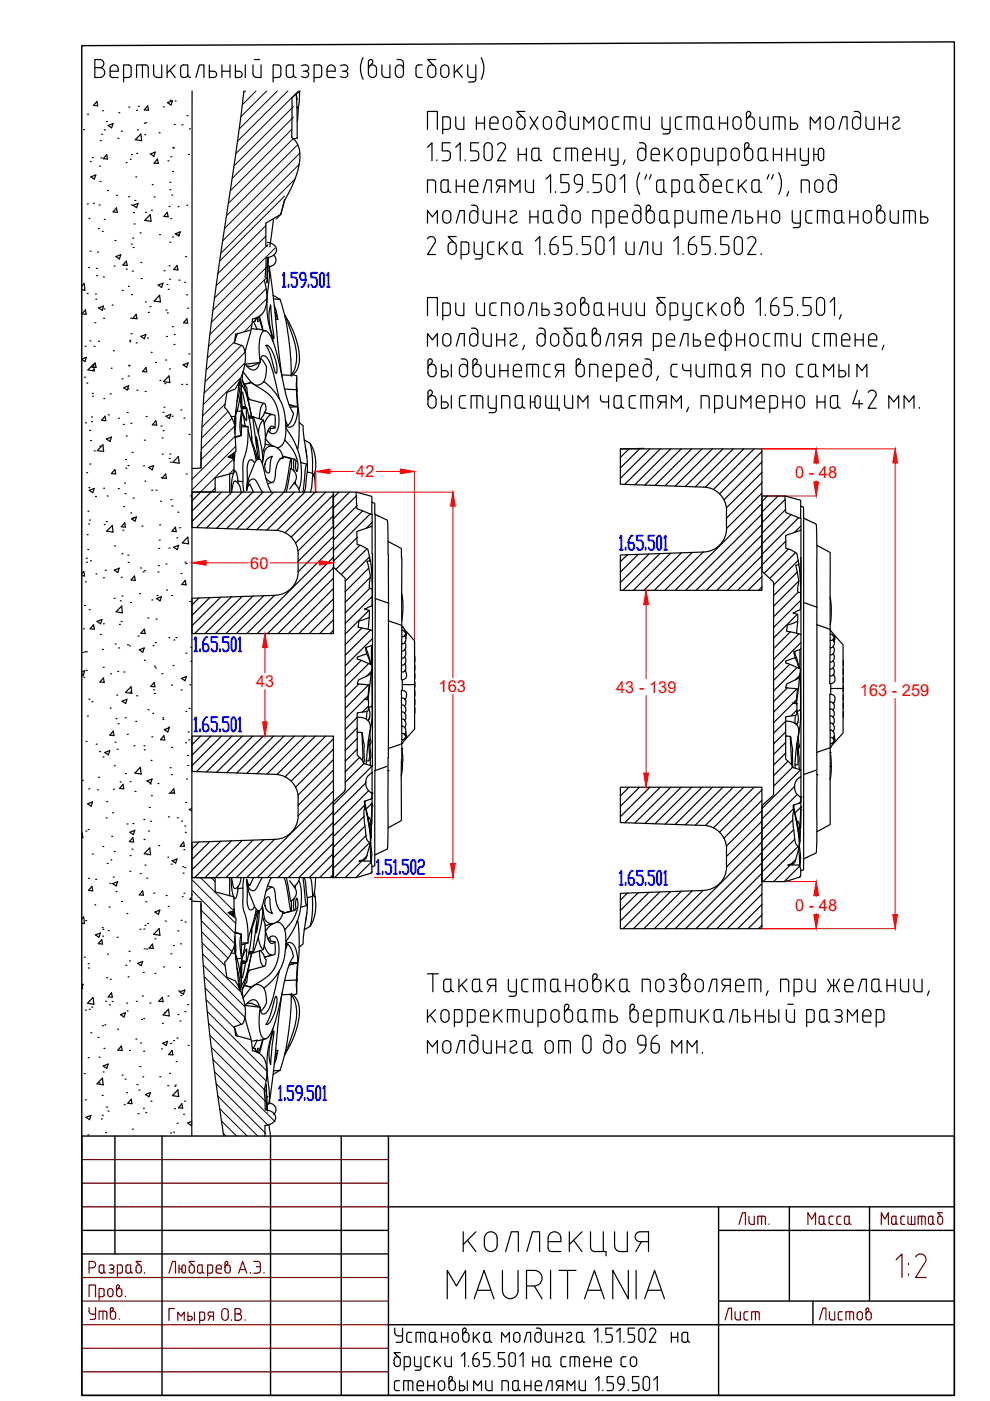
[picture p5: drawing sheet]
<svg xmlns="http://www.w3.org/2000/svg" width="210mm" height="297mm" viewBox="0 0 210 297" stroke-linecap="round" stroke-linejoin="round" font-family="sans-serif">
<defs><g id="words">
<g font-size="5.7" fill="#720000">
<text x="155.6" y="260.7">Лит.</text>
<text x="170" y="260.7">Масса</text>
<text x="185.6" y="260.7">Масштаб</text>
<text x="17.6" y="280.8">Утв.</text>
<text x="152.4" y="281.2">Лист</text>
</g>
<text font-size="5.7" x="172.5" y="281.2">Листов</text>
<g font-size="3.5" fill="#f00">
<text x="75.5" y="101.2">42</text>
<text x="168.6" y="101.4">0 - 48</text>
<text x="53.1" y="120.6">60</text>
<text x="54.3" y="145.7">43</text>
<text x="93" y="146.7">163</text>
<text x="130.6" y="146.9">43 - 139</text>
<text x="182.3" y="147.5">163 - 259</text>
<text x="168.6" y="193.1">0 - 48</text>
</g>
</g></defs>
<g fill="none" stroke="#000" stroke-width=".25">
<path d="M20.1 12.6h1.1a.86 .86 0 0 1 .8 .9 .86 .86 0 0 1-.8 .8 1.05 1.05 0 0 1 1 1.1 1.05 1.05 0 0 1-1.1 1h-1zM20.1 14.3h1M23.3 15.1h1.8a.91 .91 0 0 0-.6-1.3 .91 .91 0 0 0-1.2 .8l.1 1.6 .4 .2h1.3M26.2 16.4h1.1l.4-.3 .1-1.8-.3-.5h-1.3v3.6M29 16.4v-2.6h1.9l.5 .2v2.4M30.2 13.8v2.6M32.6 13.8v1.9M34.3 13.8v2.6h-1a.75 .75 0 0 1-.7-.7M35.4 13.8v2.6M36 14.9l1.1 1.5M37.1 13.8l-1.7 1.7M38.3 14.3v1.6"/>
<path d="M38.3 14.3l.3-.5h1.2v2.1l-.3 .4-.2 .1M38.3 15.9a.7 .7 0 0 0 .9 .5M39.8 15.9l.1 .2 .5 .3M40.7 19.3v221.6M41.5 16.4l.8-2.6h.9v2.6M44.4 13.8v2.6h.9a.67 .67 0 0 0 .6-.6 .67 .67 0 0 0-.6-.7h-.9M47.1 15.1h1.7M47.1 13.8v2.6M48.8 13.8v2.6M49.9 13.8v2.6h.8a.67 .67 0 0 0 .7-.6 .67 .67 0 0 0-.7-.7h-.8M51.7 19.3l-1.8 14.2a686.4 686.4 0 0 0-6.4 47.7l-.7 9-.2 9-1.9 .1M52 13.8v2.6"/>
<path d="M53.6 13.8v1.9M53.9 12.6h1.2M55.4 13.8v2.6h-1a.75 .75 0 0 1-.7-.7M57.9 16.4h1.1l.5-.3v-1.8l-.2-.5h-1.4v3.6M60.8 14l.5-.2h.9v2.1a.79 .79 0 0 1-.8 .6 .79 .79 0 0 1-.7-.6zM62.2 15.9l.1 .2 .5 .3M62.8 20l.2 9.2M63.5 19.4l-.1 2.8-.2 .5-.2 .1M63.6 19.3l-1.7 1.4-.1 8.5a5.4 5.4 0 0 1 1.6 5.8 23.2 23.2 0 0 1-3.1 7.6l-.8 2.9-3.1 1.8v4.8l.3 .1M64.3 15.1h.5M64.8 15.1a.72 .72 0 0 1 .6 1 .72 .72 0 0 1-1.2 .2l-.3-.1M64.8 13.8a.67 .67 0 0 1 .6 .6 .67 .67 0 0 1-.6 .7"/>
<path d="M64.8 13.7l-.9 .2M66.6 16.4h1l.5-.3 .1-1.8-.3-.5h-1.3v3.6M69.3 14.6v1.4M69.4 14.6a.9 .9 0 0 1 1.1-.8 .9 .9 0 0 1 .6 1.3h-1.8M69.4 16v.2l.4 .2M69.8 16.4h1.3M72.2 16.2l.9 .2M72.6 15.1h.5M73.1 13.7l-.9 .2M73.1 13.8a.67 .67 0 0 1 .6 .6 .67 .67 0 0 1-.6 .7 .67 .67 0 0 1 .6 .7 .67 .67 0 0 1-.6 .6M77 12.2a4.8 4.8 0 0 0 0 4.6M78.9 13.5l-.5 .5"/>
<path d="M78.9 13.5a.47 .47 0 0 0-.1-.8 .47 .47 0 0 0-.7 .4v2.5a.87 .87 0 0 0 .9 .8 .87 .87 0 0 0 .8-.8v-1a.85 .85 0 0 0-.8-.8 .85 .85 0 0 0-.9 .8M81 13.8v1.9M82.7 13.8v2.6h-1a.75 .75 0 0 1-.7-.7M83.8 14.6v1M83.8 14.6a.86 .86 0 0 1 .9-.8 .86 .86 0 0 1 .9 .8M84.2 12.6h.6M84.8 12.6a.75 .75 0 0 1 .7 .8M85.5 13.4l.1 2.2a.86 .86 0 0 1-.9 .8 .86 .86 0 0 1-.9-.8M89.5 13.8h-.7l-.5 .2-.1 1.9 .3 .4 1 .1M91 14a.86 .86 0 0 1 .9-.2 .86 .86 0 0 1 .5 .8v1a.87 .87 0 0 1-.8 .8 .87 .87 0 0 1-.9-.8v-1zM92.4 12.6h-1.7l1.2 1.3M93.7 14a.86 .86 0 0 1 .9-.2 .86 .86 0 0 1 .6 .8v1a.86 .86 0 0 1-.9 .8 .86 .86 0 0 1-.8-.8v-1z"/>
<path d="M96.3 13.8v2.6M96.9 14.9l1.1 1.5M98 13.8l-1.7 1.7M99.2 13.8l.1 2.3 .4 .3h1.2M99.4 17.4h.9M100.9 13.8v3l-.1 .3-.5 .3M102 12.2a4.8 4.8 0 0 1 0 4.6M17.7 27.5h.1M18.6 24.2h.1M19.1 34.3h.1M19.3 37.5l1-.4-.3 .9zM19.6 33.4h.1"/>
<path d="M20.6 21.5l.1 .9h-.9zM21.1 35.2h.1M21.2 38.5h.1M21.3 29.8h.1M21.4 33.5h.1M21.6 28.5h.1M21.8 23.5h.1M22.2 27.5h.1M22.6 25.8h.1M22.6 32.8l.2 .9-.9-.1zM22.9 26.6l1.1-.4-.3 .9zM25 29.3h.1"/>
<path d="M25.2 23.9h.1M25.7 27.8h.1M26.7 34.5h.1M27.3 22.7h.1M27.6 33.8h.1M27.9 32.8h.1M28.8 37.5h.1M29 23.4h.1M29 32.5h.1M29.1 27.5h.1M29.3 22.5h.1M29.9 28.4l.1 1.4-1.3-.2z"/>
<path d="M30.6 26.1h.1M30.7 28.6h.1M30.9 26h.1M31.3 22.4l.2 1-.9-.1zM31.9 32.6l1-.4-.3 1zM32.3 39.1h.1M33.4 33.7l.1 1-.8-.1zM33.7 28.2h.1M34.6 22.7h.1M35.5 21.8l1.1-.4-.3 .9zM35.6 34.1h.1M36 38.7h.1"/>
<path d="M36 21.2h.1M36.2 33.2h.1M36.6 36.4h.1M36.6 31.3h.1M36.8 31.4h.1M36.9 26.4h.1M37.1 21.4h.1M38.6 26.5h.1M39.6 24.5h.1M40 32.8h.1M40.2 27.3h.1M61.8 28.9v.3"/>
<path d="M62.9 20.2l.1 .9M63 22.8l.2 .2-.1 2.7M63 22.8l.2 .1M63 29.3l-.8 .2M63 29.2v.1M90.6 27.4v-3.8h2.1v3.8M90.6 31.2l1-.9v3.8M91.8 38.1h-1.2v2.7M91.8 38.1l.3 .1 .3 .5M92.4 38.7v2.1M92.6 33.9v.2M93.5 38.7v1.5a.78 .78 0 0 0 .8 .6 .78 .78 0 0 0 .7-.6"/>
<path d="M93.5 38.7l.3-.5 1.2-.1v2.1M93.9 27.4h1M94.8 32a.67 .67 0 0 1 .7 .6M94.9 27.4l.3-.1 .3-.4-.1-1.9-.5-.2h-1v3.6M95.5 33.3a.75 .75 0 0 1-.8 .8h-.9M95.5 30.3h-1.7v1.7h1M95.5 32.6v.7M96.6 24.8v1.9a.75 .75 0 0 0 .8 .7M96.6 31.2l1-.9v3.8M96.7 39.5h1.7M96.7 38.1v2.7M98.3 24.8v2.6h-.9"/>
<path d="M98.4 38.1v2.7M98.6 33.9v.2M99.6 39a.86 .86 0 0 1 .8-.9 .86 .86 0 0 1 .9 .9M99.6 39l.1 1.6 .4 .2h1.2M99.8 34.1h.9M100.8 32a.67 .67 0 0 1 .7 .6v.7M101 26.1h1.7M101 24.8v2.6M101.3 39v.5h-1.7M101.5 33.3a.75 .75 0 0 1-.8 .8M101.5 30.3h-1.7v1.7h1M102.6 33.2a.86 .86 0 0 0 .9 .9 .86 .86 0 0 0 .9-.9"/>
<path d="M102.6 33.2v-2.1a.86 .86 0 0 1 .9-.8 .86 .86 0 0 1 .9 .8v2.1M102.7 24.8v2.6M103.9 26.1h1.7a.9 .9 0 0 0-.6-1.3 .9 .9 0 0 0-1.1 .8v1.4l.2 .4h.3M104.4 27.4h1.2M105.5 30.7a.9 .9 0 0 1 1.2-.4 .9 .9 0 0 1 .4 1.2l-1.6 2.6h1.7M105.9 38.1h1.1v2.7M105.9 39.5h1.1M105.9 38.1a.67 .67 0 0 0-.7 .7 .67 .67 0 0 0 .7 .7M106.1 39.5l-.8 1.3M106.7 25.6v1M106.7 25.6a.86 .86 0 0 1 .9-.8 .86 .86 0 0 1 .9 .8l-.1 1a.85 .85 0 0 1-.8 .8 .85 .85 0 0 1-.9-.8M109.6 25.6v1"/>
<path d="M109.6 25.6a.86 .86 0 0 1 .9-.8 .86 .86 0 0 1 .8 .8v1a.85 .85 0 0 1-.9 .8 .85 .85 0 0 1-.8-.8M109.9 32.8h1.7M109.9 31.4v2.7M111.3 23.6h-1.7l1.2 1.3M111.4 38.1v2M111.6 31.4v2.7M112.4 24.8l1.7 2.6M112.7 32l.1 1.5a.78 .78 0 0 0 .7 .6 .78 .78 0 0 0 .8-.6M112.8 32l.2-.5 1.3-.1v2.1M113.1 38.1v2.7h-.9a.75 .75 0 0 1-.8-.8M114.1 24.8l-1.7 2.6M114.3 33.5l.3 .5 .2 .1"/>
<path d="M115.5 25a.86 .86 0 0 1 .9-.2 .86 .86 0 0 1 .5 .8v1a.86 .86 0 0 1-.8 .8 .86 .86 0 0 1-.9-.8v-1zM115.8 38l.9-1v3.8M117.5 32l.1 1.8 .5 .3M118.1 34.1h.7M118.1 31.4h.7M118.1 31.4l-.5 .3-.1 .3M118.4 23.6h.6M119 23.6a.75 .75 0 0 1 .8 .8v2.2a.86 .86 0 0 1-.9 .8 .86 .86 0 0 1-.8-.8v-1a.86 .86 0 0 1 .8-.8 .86 .86 0 0 1 .9 .8M120 38.7a.67 .67 0 0 1 .6 .7v.7M120.6 37h-1.7v1.7h1.1M120.9 24.8v1.9M120.9 26.7a.75 .75 0 0 0 .8 .7"/>
<path d="M121.2 31.4v2.7M121.8 37.9v.5M121.8 37.8a.86 .86 0 0 1 .9-.8 .86 .86 0 0 1 .8 .8v1.3h-1.1M121.8 38.4a.67 .67 0 0 0 .7 .7M121.9 31.4h-1.9v2.7M121.9 31.4l.5 .3v.3M122.4 32v2.1M122.6 24.8v2.6h-.9M123.5 39.1a1.83 1.83 0 0 1-1.3 1.7M123.6 32.8h1.7a.91 .91 0 0 0-.5-1.3 .91 .91 0 0 0-1.2 .8v1.3l.2 .4 .3 .1M123.8 27.4v-2.6l1 1.3 1.1-1.3v2.6M124.1 34.1h1.2"/>
<path d="M126.4 32.8h1.8M126.4 31.4v2.7M126.8 38.7a.67 .67 0 0 1 .7 .7M127.3 25a.86 .86 0 0 1 .9-.2 .86 .86 0 0 1 .5 .8v1a.86 .86 0 0 1-.8 .8 .86 .86 0 0 1-.9-.8v-1zM127.5 37h-1.7v1.7h1M127.5 39.4v.7M128.2 31.4v2.7M128.6 39.9l.1-2.1a.86 .86 0 0 1 .8-.8 .86 .86 0 0 1 .9 .8l-.1 2.1M128.7 39.9a.86 .86 0 0 0 .8 .9 .86 .86 0 0 0 .9-.9M129.3 31.4v2.1M129.3 33.5l.3 .5 1.4 .1M129.9 25.3v1.6"/>
<path d="M129.9 26.9l.3 .4 .3 .1M130.5 27.4h.7M131 31.4l-.1 3.3-.4 .3h-1M131.2 24.8h-1l-.3 .5M131.5 38l.9-1v3.8M132.4 27.4v-2.6h1.9l.5 .2v2.4M132.5 33.9l-.3 .9M133.6 24.8v2.6M135.2 33.2a.86 .86 0 0 0 .9 .9 .86 .86 0 0 0 .8-.9M135.6 30.3a1.03 1.03 0 0 1 1.3 .4v.3M135.6 36.6a4.8 4.8 0 0 0 0 4.6M136 24.8v1.9"/>
<path d="M136 26.7a.75 .75 0 0 0 .7 .7M136.9 32.3a.86 .86 0 0 0-.8-.9 .86 .86 0 0 0-.9 .9v.9M136.9 31v2.2M137.1 37l-.4 1M137.7 24.8v2.6h-1M138.1 32.8h1.7a.91 .91 0 0 0-.6-1.3 .91 .91 0 0 0-1.1 .8v1.5l.4 .3h1.3M138.1 37l-.4 1M139.2 38.7v1.5M139.2 38.7l.3-.5 1.2-.1v2.1l-.2 .5-.3 .1M140.4 24.8v2.1l.3 .4 .2 .1M140.5 28.4h1M140.9 27.4h1.2"/>
<path d="M140.9 31.4v2.7M141.5 32.6l1.1 1.5M142.1 24.8v3l-.3 .5-.3 .1M142.6 31.4l-1.7 1.7M143.8 33.2v-.9a.86 .86 0 0 1 .8-.9 .86 .86 0 0 1 .9 .9v.9M143.8 33.2a.86 .86 0 0 0 .8 .9 .86 .86 0 0 0 .9-.9M143.8 27.4h.7M144.1 38.7l-.1 1.8-.5 .3h-1M144.1 38.7l-.3-.5-1.3-.1v3.7M144.5 24.8h-.7l-.5 .2-.1 1.9 .3 .4 .3 .1M145.2 38.7v1.5M145.2 38.7l.3-.5 1.2-.1v2.1l-.3 .5-.2 .1"/>
<path d="M145.7 27.4v-2.6h1.9l.5 .2 .1 2.4M146.9 24.8v2.6M148.3 32l-.1 1.8-.5 .3h-1.1M148.3 32l-.3-.5-1.4-.1v3.6M148.4 39v.9M148.5 39a.86 .86 0 0 1 .8-.9 .86 .86 0 0 1 .9 .9M148.5 39.9a.86 .86 0 0 0 .8 .9 .86 .86 0 0 0 .9-.9M149.4 31.4v1.9M149.9 27.4h.4M150.2 37h-1.8l1.3 1.2M150.2 39v.9M150.8 26.9v-2.1h-1.2l-.3 .5v1.6l.3 .4 .3 .1"/>
<path d="M150.8 26.9l-.2 .4-.3 .1M150.9 26.9l.2 .4 .3 .1M151.1 31.4v2.7h-.9a.75 .75 0 0 1-.8-.8M151.2 39a.86 .86 0 0 1 .9-.9 .86 .86 0 0 1 .8 .9M151.2 39l.1 1.6 .4 .2h1.2M152.3 34.1h1M152.5 26.1h1.8M152.5 24.8v2.6M152.9 39v.5h-1.7M153.3 31.4h-1v3.6M153.3 31.4l.5 .3 .1 .3M153.9 32v1.5l-.3 .5-.3 .1"/>
<path d="M154.1 38.7l.1 1.8 .5 .3M154.3 24.8v2.6M154.6 38.1h.8M154.7 38.1l-.5 .3-.1 .3M155 33.2v-.9a.86 .86 0 0 1 .9-.9 .86 .86 0 0 1 .8 .9v.9M155 33.2a.86 .86 0 0 0 .9 .9 .86 .86 0 0 0 .8-.9M155.7 25a.86 .86 0 0 1 .9-.2 .86 .86 0 0 1 .5 .8v1a.86 .86 0 0 1-.8 .8 .86 .86 0 0 1-.9-.8v-1zM156.5 38.1v2.7M157.1 39.3l1.2 1.5M157.9 32.3a.86 .86 0 0 1 .8-.9 .86 .86 0 0 1 .9 .9v.9M157.9 33.2a.86 .86 0 0 0 .8 .9 .86 .86 0 0 0 .9-.9M158.2 31.6l.4-.5a.47 .47 0 0 0 0-.8 .47 .47 0 0 0-.7 .4v2.5"/>
<path d="M158.3 24.1a.48 .48 0 0 1 .7-.4 .48 .48 0 0 1 0 .8l-.5 .5M158.3 24.1v2.5a.86 .86 0 0 0 .8 .8 .86 .86 0 0 0 .9-.8v-1a.86 .86 0 0 0-.9-.8 .86 .86 0 0 0-.8 .8M158.3 38.1l-1.8 1.8M159.4 38.7v1.5M159.4 38.7l.3-.5 1.2-.1v2.1M160.7 32v1.5M160.8 32l.2-.5 1.3-.1v2.1l-.3 .5-.3 .1M160.8 33.5a.7 .7 0 0 0 .9 .6M161.1 24.8v1.9a.75 .75 0 0 0 .8 .7M162.3 33.5l.3 .5 .2 .1M162.8 24.8v2.6h-.9M163 37l-.4 1"/>
<path d="M164 27.4v-2.6h1.9l.5 .2 .1 2.4M164 32.8h1.7M164 31.4v2.7M164 37l-.4 1M165.1 36.6a4.8 4.8 0 0 1 0 4.6M165.2 24.8v2.6M165.7 31.4v2.7M166.8 32.8h1.8M166.8 31.4v2.7M167.6 24.8v2.6h.8M167.6 26.1h.8M168.5 26.1a.67 .67 0 0 1 .6 .7 .67 .67 0 0 1-.6 .6"/>
<path d="M168.6 31.4v2.7M169.7 31.4v2.1M169.7 33.5l.3 .5 1.4 .1M171.4 31.4l-.1 3.3-.5 .3h-.9M171.6 38.7l-.3-.5-1.4-.1v2.7M171.6 38.7v2.1M171.8 27.4v-2.6l1 1.3 1.1-1.3v2.6M172.6 32.8h.9M172.6 31.4v2.7M172.7 39a.86 .86 0 0 1 .9-.9 .86 .86 0 0 1 .9 .9M172.7 39.9a.86 .86 0 0 0 .9 .9 .86 .86 0 0 0 .9-.9M172.7 39v.9"/>
<path d="M173.5 32v1.5M173.5 32a.56 .56 0 0 1 .6-.6 .56 .56 0 0 1 .5 .6M174.5 39v.9M174.6 32v1.5a.56 .56 0 0 1-.5 .6 .56 .56 0 0 1-.6-.6M175.3 25a.86 .86 0 0 1 .9-.2 .86 .86 0 0 1 .5 .8v1a.86 .86 0 0 1-.8 .8 .86 .86 0 0 1-.9-.8v-1zM175.6 39a.86 .86 0 0 1 .9-.9 .86 .86 0 0 1 .8 .9M175.6 39.9a.86 .86 0 0 0 .9 .9 .86 .86 0 0 0 .8-.9M175.6 39v.9M176 37a1.03 1.03 0 0 1 1.3 .5v.3M177.3 37.8v2.1M177.9 27.4l.7-2.6h1v2.6M181.1 23.6a1.03 1.03 0 0 1 1.3 .5l.1 2.5a.86 .86 0 0 1-.9 .8 .86 .86 0 0 1-.9-.8v-1a.86 .86 0 0 1 .9-.8 .86 .86 0 0 1 .9 .8"/>
<path d="M183.6 24.8v1.9a.75 .75 0 0 0 .8 .7M185.3 24.8v2.6h-.9M186.5 26.1h1.7M186.5 24.8v2.6M188.2 24.8v2.6M189.3 25.1l.3-.2a.58 .58 0 0 1 .7-.1 .58 .58 0 0 1 .3 .7l-1.1 .8a.67 .67 0 0 0-.2 .7 .67 .67 0 0 0 .7 .4M190.9 27.1l-.9 .3M18.5 43.2h.1M18.8 56.7h.1M18.9 46.3h.1M19.1 53.3h.1M19.8 43.1h.1"/>
<path d="M20.4 56.9h.1M20.5 58.4h.1M20.7 53.5h.1M20.8 48.5h.1M21 43.5h.1M21.7 49.1h.1M21.9 58.7h.1M22.1 46.5h.1M22.8 40.4h.1M24.2 56.4h.1M24.4 51h.1M24.6 54.4l1-.4-.3 .9z"/>
<path d="M24.7 41.4h.1M24.7 44.1l.2 .9-.9-.1zM26.8 57.1h.1M26.8 55.4l.2 .9-.9-.1zM27.3 41.7h.1M27.8 43.4h.1M27.8 51.8h.1M28.1 57.5h.1M28.1 50.5h.1M28.2 43.5l1.1-.4-.3 .9zM28.2 52.5h.1M28.3 45.1h.1"/>
<path d="M28.4 47.5h.1M28.6 42.5h.1M29.7 49.4h.1M29.9 55.7h.1M30 59.1h.1M30.9 45h.1M31.9 45.5l.1 1.4-1.3-.2zM32.1 44.6h.1M32.7 41.8h.1M33.8 49.7h.1M34.8 57.4h.1M35.5 45l.1 1-.9-.1z"/>
<path d="M35.9 56.4h.1M35.9 43.8h.1M36 59.2h.1M36 40.2h.1M36 51.4h.1M36.2 46.4h.1M36.4 41.4h.1M36.6 50.3h.1M37.2 49.6l1-.4-.3 .9zM37.5 56.3l.2 .9h-.9zM37.7 49.7h.1M37.8 43.8h.1"/>
<path d="M38 59.4h.1M39.2 59.8h.1M39.3 54.4h.1M39.6 43.5h.1M56 59.3a9 9 0 0 1-.1 6.9 3.5 3.5 0 0 1-2.4 1.4l-.2 2.4-3.3 .9-.3 1.8 1.8 .6a8.9 8.9 0 0 1-.8 7.7l-.8 1.5-1.8 .7-.5 3.2 1.4 1.9h.9l.8-7.4M56.7 59.4l-.1 .1M56.7 59.9l-.1-3.5 .2-1.8-.1 5.3-.2 .1M56.7 58.9h.1M56.7 51.4a1.77 1.77 0 0 1 1.9 1.9 2.39 2.39 0 0 1-2.2 1.4l-.2 4.2M56.7 54.6h.1M56.8 57.5h.1M56.8 56.3h.2l.1 1.8a44.6 44.6 0 0 0-.4 8.8l1.2 5.4"/>
<path d="M56.9 54.6l-.1 1.4M57 56.6l.9 5.7 1.2 12.2 .7 5.4M58 46.3l-.8 6.1M58 54.1a1.3 1.3 0 0 1-.1 2.2l-.8 .3M60.4 42.3l-.9 3.2M90.6 50.6a.9 .9 0 0 1 1.2-.4 .9 .9 0 0 1 .5 1.2M90.6 47.3v-2.7l1.1 1.4 1-1.4v2.7M92.2 51.4l-1.6 2.6h1.8M93.9 45.5a.86 .86 0 0 1 .8-.9 .86 .86 0 0 1 .9 .9M93.9 46.5a.86 .86 0 0 0 .8 .8 .86 .86 0 0 0 .9-.8M93.9 45.5v1M95 40.2l.1 .3 .5 .3"/>
<path d="M95.3 51.5a.86 .86 0 0 1 .9-.1 .86 .86 0 0 1 .5 .8v.9a.86 .86 0 0 1-.8 .9 .86 .86 0 0 1-.9-.9v-.9zM95.6 45.5v1M96.7 47.3l.8-2.7h.9v2.7M96.7 50.2h-1.7l1.2 1.2M97.8 54h1M98.8 51.3h-1v3.6M98.8 51.3l.5 .3 .1 .3v1.5l-.3 .5h-.3M99.6 45.5a.86 .86 0 0 1 .8-.9 .86 .86 0 0 1 .9 .9M99.6 46.5a.86 .86 0 0 0 .8 .8 .86 .86 0 0 0 .9-.8M99.6 45.5v1M100 43.5a1.03 1.03 0 0 1 1.2 .5l.1 2.5M100.5 51.3l.1 2.4 .5 .2 1.2 .1"/>
<path d="M100.7 54.9h1M102.3 51.3v3l-.3 .5-.3 .1M102.4 40.8l.8-2.7h1v2.7M102.4 44.6l.1 1.9a.75 .75 0 0 0 .7 .8M104 54h.7M104 51.3h.7M104 51.3l-.5 .3-.1 1.8 .3 .5h.3M104.2 44.6v2.7h-1M105.3 46h1.7M105.3 44.6v2.7M105.9 51.3v2.7M106.4 52.4l1.2 1.6"/>
<path d="M107 44.6v2.7M107.6 51.3l-1.7 1.7M108.2 40.8v-2.7l1 1.4 1.1-1.4v2.7M108.2 44.9l.5-.2a.56 .56 0 0 1 .8 .3l-.2 .5-.9 .7a.67 .67 0 0 0-.2 .7 .67 .67 0 0 0 .6 .4M108.7 51.9v1.5M108.8 51.9l.2-.5 1.3-.1v2.1M108.8 53.4a.7 .7 0 0 0 .9 .6M109.7 47l-.9 .3M110.3 53.4l-.3 .5h-.3M110.3 53.4l.3 .5h.2M112.4 46h1.7M112.4 44.6v2.7"/>
<path d="M113.5 51.1l.9-.9v3.8M114.1 44.6v2.7M115.5 53.8v.2M115.8 44.6h.9v2.1l-.2 .5-.3 .1M115.8 47.3h.4M115.8 44.6l-.5 .3-.1 1.8 .3 .5 .3 .1M116.6 51.9h1.1a.63 .63 0 0 1 .6 .6 1.02 1.02 0 0 1-.8 1.5 .86 .86 0 0 1-.9-.9M116.6 51.9v1.2M116.8 46.7l.2 .5 .3 .1M117.8 40.6v.2M118 50.1a1.83 1.83 0 0 0-1.4 1.8M118.4 45.5a.86 .86 0 0 1 .9-.9 .86 .86 0 0 1 .9 .9"/>
<path d="M118.4 46.5a.86 .86 0 0 0 .9 .8 .86 .86 0 0 0 .9-.8M118.4 45.5v1M118.8 43.5a1.03 1.03 0 0 1 1.3 .5l.1 2.5M118.9 40.8h1M120.6 40a.75 .75 0 0 1-.7 .8M121.2 53.2a.75 .75 0 0 1-.8 .7l-.9 .1M121.2 50.2h-1.7v1.7h1.1a.67 .67 0 0 1 .6 .6v.7M121.3 45.5a.86 .86 0 0 1 .9-.9 .86 .86 0 0 1 .8 .9M121.3 46.5a.86 .86 0 0 0 .9 .8 .86 .86 0 0 0 .8-.8M121.3 45.5v1M122.3 53.8v.2M123 45.5v1"/>
<path d="M124.6 40.6v.2M125.2 53.2a.75 .75 0 0 1-.8 .7l-.9 .1M125.2 50.2h-1.7v1.7h1.1a.67 .67 0 0 1 .6 .6v.7M125.7 47.3v-2.7h1.1l.5 .3 .1 2.4M126.3 51l.1 2.1a.86 .86 0 0 0 .8 .9 .86 .86 0 0 0 .9-.9v-2.1M126.4 51a.86 .86 0 0 1 .8-.8 .86 .86 0 0 1 .9 .8M127.5 40a.75 .75 0 0 1-.8 .8h-.9M128.5 47.3h1.1M129.2 51.1l1-.9v3.8M129.6 47.3l.3-.1 .3-.5-.1-1.8-.5-.3h-1.1v3.7M131.3 45.5l.1 1.6 .4 .2h1.2M131.3 45.5a.86 .86 0 0 1 .9-.9 .86 .86 0 0 1 .8 .9"/>
<path d="M132.7 51.3v1.9M133 45.5v.5h-1.7M134.2 45.5v1M134.2 45.5a.86 .86 0 0 1 .8-.9 .86 .86 0 0 1 .9 .9M134.2 46.5a.86 .86 0 0 0 .8 .8 .86 .86 0 0 0 .9-.8M134.5 51.3v2.7l-1-.1a.75 .75 0 0 1-.7-.7M134.5 43.5a1.03 1.03 0 0 1 1.3 .5l.1 2.5M135.6 54l.8-2.7h.9v2.7M137 45.5a.86 .86 0 0 1 .9-.9 .86 .86 0 0 1 .8 .9M137 46.5a.86 .86 0 0 0 .9 .8 .86 .86 0 0 0 .8-.8M137.5 43.5l.4 .3-.1 .6M137.5 43.5l-.4 .2-.1 .3v2.5"/>
<path d="M137.8 44.4l-.5 .4M138.5 51.3v1.9M138.5 53.2a.75 .75 0 0 0 .7 .7M138.7 45.5v1M139.2 40.2a.7 .7 0 0 0 1 .6M140.2 51.3v2.7h-1M140.4 47.3h.4M140.8 40.2v.3l.5 .3M141.4 46.7v-2.1l-1.2 .1-.3 .5v1.5l.3 .5 .3 .1M141.4 46.7l-.3 .5-.3 .1M141.4 46.7l.1 .3 .5 .3M142.8 51.1l1-.9v3.8"/>
<path d="M143.1 47.3h1.1M144.2 47.3l.3-.1 .2-.5v-1.8l-.5-.3h-1.1v3.7M144.8 53.8v.2M145.2 40.2a.7 .7 0 0 0 1 .6M145.9 44.6v2M145.9 46.5a.75 .75 0 0 0 .8 .8M146 51.9v1.2a.86 .86 0 0 0 .8 .9 .86 .86 0 0 0 .9-.9M146 51.9h1a.67 .67 0 0 1 .7 .6M146.7 40.2l.3 .5 .3 .1M147.3 50.1a1.83 1.83 0 0 0-1.3 1.8M147.6 44.6v2.7h-1M147.7 52.5v.6"/>
<path d="M148.7 47.3v-2.7h2l.4 .3 .1 2.4M150 44.6v2.7M150.5 53.2a.75 .75 0 0 1-.7 .7l-1 .1M150.5 50.2h-1.7v1.7h1.1a.67 .67 0 0 1 .7 .6l-.1 .7M151.7 53.8v.2M152.4 45.5a.86 .86 0 0 1 .8-.9 .86 .86 0 0 1 .9 .9M152.4 45.5v1.6l.4 .2h1.3M154.1 45.5v.5h-1.7M154.5 53.2a.75 .75 0 0 1-.7 .7l-1 .1M154.5 50.2h-1.7v1.7h1.1a.67 .67 0 0 1 .7 .6M154.5 52.5v.7M154.6 40.8h.8"/>
<path d="M155.2 47.3l.8-2.7h.9v2.7M155.7 51v2.1a.86 .86 0 0 0 .9 .9 .86 .86 0 0 0 .8-.9M155.7 51a.86 .86 0 0 1 .9-.8 .86 .86 0 0 1 .8 .8M157.4 51v2.1M158.1 44.6v2.7h.8a.67 .67 0 0 0 .7-.7 .67 .67 0 0 0-.7-.6h-.8M158.6 50.6a.9 .9 0 0 1 1.1-.4 .9 .9 0 0 1 .5 1.2l-1.7 2.6h1.8M159.4 40.2a.7 .7 0 0 0 1 .6M160.7 44.6v2.7M160.7 46h1.8M160.9 40.2l-.2 .5-.3 .1M161 40.2v.3l.5 .3M161.4 53.8v.2"/>
<path d="M162.5 44.6v2.7M163.6 45.5a.86 .86 0 0 1 .9-.9 .86 .86 0 0 1 .8 .9M163.6 46.5a.86 .86 0 0 0 .9 .8 .86 .86 0 0 0 .8-.8M163.6 45.5v1M165.3 45.5v1M167.2 40.6l-.4 1M168 44.6v2.1l.3 .5 .3 .1M168.2 48.3h.9M168.6 47.3h1.1M169.7 44.6v3.1l-.3 .5h-.3M171.4 47.3h.8M172.2 44.6h-.8l-.5 .3-.1 1.8 .3 .5 .3 .1"/>
<path d="M173.3 47.3v-2.7h1.9l.5 .3 .1 2.4M174.5 44.6v2.7M177.5 47.3h.4M178.5 46.7v-2.1l-1.3 .1-.2 .5-.1 1.5 .3 .5 .3 .1M178.5 46.7l-.3 .5-.3 .1M178.5 46.7l.3 .5 .2 .1M180.2 46h1.7M180.2 44.6v2.7M181.9 44.6v2.7M183 45.5a.86 .86 0 0 1 .9-.9 .86 .86 0 0 1 .8 .9M183 46.5a.86 .86 0 0 0 .9 .8 .86 .86 0 0 0 .8-.8M183 45.5v1"/>
<path d="M184.7 45.5v1M185.9 45.5a.86 .86 0 0 1 .8-.9 .86 .86 0 0 1 .9 .9M185.9 46.5a.86 .86 0 0 0 .8 .8 .86 .86 0 0 0 .9-.8M186.4 43.5l.3 .2 .1 .3-.6 .8M186.4 43.5l-.4 .2-.1 .3v2.5M187.6 45.5v1M188.7 44.6l.1 1.9a.75 .75 0 0 0 .7 .8M190.5 44.6v2.7h-1M191.6 47.3v-2.7h1.9l.5 .3 .1 2.4M192.8 44.6v2.7M195.2 44.6v2.7h.9a.67 .67 0 0 0 .6-.7 .67 .67 0 0 0-.6-.6h-.9M17.3 60.6l.5-.5 .2 1.4-.7-.1"/>
<path d="M17.3 76.1l1-.3-.3 .9zM17.9 80h.1M18 73.4h.1M18.1 65.7l.2 .9h-.9zM18.5 62.2h.1M19 72.3h.1M19.7 78.4h.1M19.8 77.2l.2 1.4-1.4-.2zM19.9 73.4h.1M20.1 68.4h.1M20.2 77l.2 .9-.9-.1zM20.2 62.3h.1"/>
<path d="M20.3 63.4h.1M20.9 72.4h.1M20.9 65.3l1.1-.4-.3 .9zM22 67.5h.1M22.1 65.5h.1M23.6 78.1h.1M23.8 64.7h.1M24 74.4h.1M25.9 61.6h.1M27.2 79.7h.1M27.2 60.7h.1M27.3 77.6h.1"/>
<path d="M27.3 77.5h.1M27.5 72.2h.1M27.5 72.5h.1M27.7 67.5h.1M27.8 70.8h.1M27.9 62.5h.1M28.9 72.7h.1M28.9 66.6l.1 1-.8-.1zM29.9 71.3l1-.4-.3 .9zM30.8 64h.1M30.9 77.9l.2 1-.9-.1zM31.3 71.7h.1"/>
<path d="M31.5 66.2h.1M31.8 65h.1M32 74.7h.1M33 76.8h.1M33.5 60.4l1.1-.4-.3 .9zM33.8 62.6l.2 1.4-1.3-.2zM35.1 76.3h.1M35.2 65.8h.1M35.3 71.3h.1M35.4 60.3h.1M35.5 66.3h.1M35.7 61.3h.1"/>
<path d="M35.8 79.7l.2 1.4-1.3-.2zM35.9 78.2h.1M36.5 69.3h.1M36.9 73h.1M36.9 70.9h.1M38.8 77.4l1.1-.5-.3 1zM39.6 62.5h.1M39.6 67.6l.2 .9-.9-.1zM39.8 65.3h.1M40 75h.1M50.4 70.7l-.7 1.9M51.5 79l-.3 .6"/>
<path d="M51.5 79.2a27.7 27.7 0 0 1-1.5 8.8l-.1 .1M51.5 78.8l1.8 2.3-1.5 .4M52.3 77.6l1 .1 1.9-.9a1.15 1.15 0 0 1 .7-1.4 2.68 2.68 0 0 1 1.5 2.1l1.8 7.1M53.2 70.2l-1.3 4.5M53.3 69.6l1.2 .3M53.5 67.7h.1M53.7 68.2l.8 1.7h.7M54.1 68.1l-.6 .1M54.3 67.5l-.2 .6 .1-.5M54.6 67.3l.1 .9-.3-.8M54.8 67.2l.9 2.8M55 67.1l.8 2.9"/>
<path d="M55 76.9a1.36 1.36 0 0 1-1.7 1.4l-1.4-1.1M55.1 69.8l1.2 .4M55.2 76l.2 .1a3.3 3.3 0 0 1 .9 3.6 1.78 1.78 0 0 1-1 1.8 1.78 1.78 0 0 1-2-.4M56.4 73.2a1.09 1.09 0 0 1 1 .8 7.5 7.5 0 0 1 1.2 5.1l-.2-.1-.4-1.1a11.7 11.7 0 0 0-1.6-4.7zM57.4 64.7l.6 7.1a11 11 0 0 1-.6-7.1zM57.9 72.3a2.96 2.96 0 0 0-1.7-2.2 2.12 2.12 0 0 0-1.2 2.2l-.1 2.5 .3 2-3.2 .4M57.9 72.3a92.4 92.4 0 0 1 2.5 10.6l.9 3 .9 1.7a4.2 4.2 0 0 1-1.2 2.6M57.9 62.6l1.5 .9M58 63.4l1.4 .1M58.1 64.8l.4 1 .4 1.9h-.5M58.3 66.1l.6 1.6M59.4 63.5a55.7 55.7 0 0 1 2.3 16.1l-1.9-.1"/>
<path d="M60.3 66.6a17.5 17.5 0 0 1 3.1 10.2l-.5 1.7-.8 1M60.3 66.8l.6 1.3M61 68.3a22.2 22.2 0 0 1 1.9 7.6l-.4 2.2-.8 1.3 1.2 .3M61.9 79.6l-.2 .2M62.9 79.7l-.1 2.9-2.5-.1M90.6 66.9v-3.8h2.1v3.8M90.6 73.4v-2.7l1.1 1.4 1-1.4v2.7M90.7 76.6a.48 .48 0 0 1 .7-.5 .48 .48 0 0 1 .1 .9l-.5 .4M90.7 76.6v2.4a.86 .86 0 0 0 .9 .9 .86 .86 0 0 0 .9-.9v-.9a.86 .86 0 0 0-.9-.9 .86 .86 0 0 0-.9 .9M93.6 78.6h.8a.67 .67 0 0 1 .6 .6 .67 .67 0 0 1-.6 .7M93.6 77.2v2.7h.8M93.9 66.9h1l.5-.3 .1-1.8-.3-.5-1.3-.1v3.6"/>
<path d="M93.9 71.6a.86 .86 0 0 1 .8-.9 .86 .86 0 0 1 .9 .9M93.9 72.5a.86 .86 0 0 0 .8 .9 .86 .86 0 0 0 .9-.9M93.9 71.6v.9M95.6 71.6v.9M95.7 77.2v2.7M96.6 64.2v1.9M96.6 66.1a.75 .75 0 0 0 .8 .8M96.7 73.4l.8-2.7h.9v2.7M97.8 76.1a1.03 1.03 0 0 1 1.3 .5v2.4a.86 .86 0 0 1-.8 .9 .86 .86 0 0 1-.9-.9v-.9a.86 .86 0 0 1 .9-.9 .86 .86 0 0 1 .8 .9M98.3 64.2v2.7h-.9M99.6 71.6a.86 .86 0 0 1 .8-.9 .86 .86 0 0 1 .9 .9M99.6 72.5a.86 .86 0 0 0 .8 .9 .86 .86 0 0 0 .9-.9"/>
<path d="M99.6 71.6v.9M100 69.6a1.03 1.03 0 0 1 1.2 .4l.1 2.5M100.3 76.6a.48 .48 0 0 1 .7-.5 .48 .48 0 0 1 0 .9l-.5 .4M100.3 76.6v2.4a.86 .86 0 0 0 .8 .9 .86 .86 0 0 0 .9-.9v-.9a.86 .86 0 0 0-.9-.9 .86 .86 0 0 0-.8 .9M101 64.2v1.9M102.4 70.7l.1 1.9a.75 .75 0 0 0 .7 .8M102.7 64.2v2.7h-.9a.75 .75 0 0 1-.8-.8M103.1 77.2v1.9a.75 .75 0 0 0 .8 .8M104.2 70.7v2.7h-1M104.8 77.2v2.7h-.9M105.2 64.2h-.8l-.4 .3-.1 1.8 .3 .5 1 .1M105.3 70.7v2.7"/>
<path d="M105.3 72.1h1.7M106 78.6h1.7M106 77.2v2.7M106.3 66.9v-2.7h1.2l.5 .3 .1 2.4M107 70.7v2.7M107.7 77.2v2.7M108.2 71l.5-.2a.54 .54 0 0 1 .8 .4l-.2 .4M108.8 78.6h1.8a.91 .91 0 0 0-.6-1.3 .91 .91 0 0 0-1.2 .8v1.3l.3 .4 .2 .1M109.2 65.1v.9M109.2 65.1a.86 .86 0 0 1 .9-.9 .86 .86 0 0 1 .8 .9M109.2 66a.86 .86 0 0 0 .9 .9 .86 .86 0 0 0 .8-.9M109.3 71.6l-.9 .6a.67 .67 0 0 0-.2 .8 .67 .67 0 0 0 .6 .4"/>
<path d="M109.3 79.9h1.3M109.7 73.1l-.9 .3M110.9 65.1v.9M111.2 73.2l-.4 1M111.7 79.9v-2.7h1.9l.5 .3 .1 2.4M112.1 66.9l.7-2.7h1v2.7M112.9 77.2v2.7M113.9 71.6a.86 .86 0 0 1 .8-.9 .86 .86 0 0 1 .9 .9M113.9 72.5a.86 .86 0 0 0 .8 .9 .86 .86 0 0 0 .9-.9M113.9 71.6v.9M114.3 69.6h.5M114.8 69.6a.75 .75 0 0 1 .8 .7v2.2"/>
<path d="M114.9 64.2v2.7h.9M114.9 65.6h.9M115.8 65.5a.67 .67 0 0 1 .7 .7 .67 .67 0 0 1-.7 .7M115.9 79.9h.7M115.9 77.2h.7M115.9 77.2l-.5 .3-.1 1.8 .3 .5 .3 .1M116.7 71.6a.86 .86 0 0 1 .9-.9 .86 .86 0 0 1 .8 .9M116.7 72.5a.86 .86 0 0 0 .9 .9 .86 .86 0 0 0 .8-.9M116.7 71.6v.9M117.6 64.4l.3-.1a.74 .74 0 0 1 1 .1 .74 .74 0 0 1-.2 1.1h-.2a.7 .7 0 0 1 .6 .9 .7 .7 0 0 1-.9 .5l-.6-.2M118 65.6h.4M118.4 71.6v.9"/>
<path d="M118.6 78.6l-.8 1.3M119.5 78.6h-1.1a.67 .67 0 0 1-.7-.7 .67 .67 0 0 1 .7-.7h1.1v2.7M119.6 71.6a.86 .86 0 0 1 .8-.9 .86 .86 0 0 1 .9 .9M119.6 72.5a.86 .86 0 0 0 .8 .9 .86 .86 0 0 0 .9-.9M119.6 71.6v.9M120.2 65.1v.9M120.3 65.1a.86 .86 0 0 1 .8-.9 .86 .86 0 0 1 .9 .9M120.3 66a.86 .86 0 0 0 .8 .9 .86 .86 0 0 0 .9-.9M121.3 69.6h-1.7l1.2 1.2M121.3 71.6v.9M122 65.1v.9M122.2 76.6a.48 .48 0 0 1 .7-.5 .48 .48 0 0 1 0 .9l-.5 .4"/>
<path d="M122.2 76.6v2.4a.86 .86 0 0 0 .8 .9 .86 .86 0 0 0 .9-.9v-.9a.86 .86 0 0 0-.9-.9 .86 .86 0 0 0-.8 .9M122.3 71.3v1.5M122.4 71.3l.2-.5 1.3-.1v2.1M122.4 72.8l.2 .5 .3 .1M122.9 73.4h.4M123.1 63.5v2.5M123.1 63.5a.48 .48 0 0 1 .7-.4 .48 .48 0 0 1 .1 .8l-.5 .5M123.1 65.1a.86 .86 0 0 1 .9-.9 .86 .86 0 0 1 .8 .9M123.1 66a.86 .86 0 0 0 .9 .9 .86 .86 0 0 0 .8-.9M123.9 72.8l-.3 .5-.3 .1M123.9 72.8l.1 .3 .4 .3M124.8 65.1v.9"/>
<path d="M125.6 70.1v2.4M125.6 71.6a.86 .86 0 0 1 .9-.9 .86 .86 0 0 1 .8 .9M125.6 72.5a.86 .86 0 0 0 .9 .9 .86 .86 0 0 0 .8-.9M126 64.8v1.5M126 64.8l.3-.5 1.2-.1v2.1l-.3 .5-.3 .1M126 66.3a.7 .7 0 0 0 .9 .6M126.1 69.6l.3 .1 .1 .4-.6 .8M126.1 69.6l-.4 .2-.1 .3M126.2 77.2h-1.2v2.7M126.2 77.2l.5 .3v.3v2.1M127.3 71.6v.9M127.5 66.3l.3 .5 .3 .1"/>
<path d="M127.9 78.6h1.7a.91 .91 0 0 0-.5-1.3 .91 .91 0 0 0-1.2 .8v1.3l.2 .4 .3 .1M128.4 79.9h1.2M128.4 73.4l.8-2.7h1v2.7M129.2 65.6h1.7M129.2 64.2v2.7M130.7 79.9h1.1M130.9 64.2v2.7M131.8 79.9l.3-.1 .3-.5-.1-1.8-.5-.3h-1.1v3.7M132.1 64.2v1.9M132.1 72.1l-.8 1.3M133 72.1h-1.1a.67 .67 0 0 1-.7-.7 .67 .67 0 0 1 .7-.7h1.1v2.7M133.5 78.6h1.7a.9 .9 0 0 0-.5-1.3 .9 .9 0 0 0-1.2 .8v1.3l.3 .4 .2 .1"/>
<path d="M133.8 64.2v2.7h-1a.75 .75 0 0 1-.7-.8M134 79.9h1.2M134.9 64.2v1.9M134.9 72.1l-.7 1.3M135.9 72.1h-1.2a.67 .67 0 0 1-.6-.7 .67 .67 0 0 1 .6-.7h1.2v2.7M136.4 78.1v.9M136.4 78.1a.86 .86 0 0 1 .8-.9 .86 .86 0 0 1 .9 .9M136.6 64.2v2.7h-.9a.75 .75 0 0 1-.8-.8M136.7 76.1h.6M137.3 76.1a.75 .75 0 0 1 .8 .8v2.1a.85 .85 0 0 1-.9 .9 .85 .85 0 0 1-.8-.9M138.5 73.4h1.1M139.3 65.1v.9"/>
<path d="M139.3 65.1a.86 .86 0 0 1 .9-.9 .86 .86 0 0 1 .8 .9M139.3 66a.86 .86 0 0 0 .9 .9 .86 .86 0 0 0 .8-.9M139.6 79.7l-.4 1M139.6 73.4l.3-.1 .3-.5-.1-1.8-.5-.3h-1.1v3.6M141 63.1h-1.7l1.2 1.2M141 65.1v.9M141.3 71.6a.86 .86 0 0 1 .9-.9 .86 .86 0 0 1 .8 .9M141.3 71.6l.1 1.6 .4 .2h1.2M142.1 66.9h1l.5-.3 .1-1.8-.3-.5-1.3-.1v3.6M142.8 79.9h.8M143 71.6v.5h-1.7M143.6 77.2h-.8l-.4 .3-.1 1.8 .3 .5 .2 .1"/>
<path d="M144.2 73.4l.7-2.7h1v2.7M144.7 77.2v.8M144.8 78v.3l.5 .3M144.8 64.2v2.1M144.8 66.3l.3 .5 1.4 .1M145.3 78.6h1.2M146.5 77.2v2.7M146.5 64.2v3.3l-.5 .3h-1M147 70.7v2.7h.9a.67 .67 0 0 0 .6-.7 .67 .67 0 0 0-.6-.6h-.9M147.6 77.2v1.9a.75 .75 0 0 0 .8 .8M147.7 64.8v1.5M147.7 66.3l.3 .5 1 .1"/>
<path d="M149 64.2l-1 .1-.3 .5M149.3 77.2v2.7h-.9M149.7 71.6a.86 .86 0 0 1 .8-.9 .86 .86 0 0 1 .9 .9M149.7 71.6l.1 1.6 .4 .2h1.2M150.2 64.2v2.7M150.7 65.4l1.2 1.5M151.4 71.6v.5h-1.7M151.7 77.2v2.7M151.9 64.2l-1.7 1.7M152.4 77.2h-1.9v2.7M152.4 77.2l.3 .1 .2 .5v2.1M153 70.9a1.34 1.34 0 0 1 1.8 .3 1.34 1.34 0 0 1-.2 1.9 1.34 1.34 0 0 1-1.8-.1l-.3-.7a1.37 1.37 0 0 1 .5-1.4z"/>
<path d="M153 65.1v.9M153 65.1a.86 .86 0 0 1 .9-.9 .86 .86 0 0 1 .8 .9M153 66a.86 .86 0 0 0 .9 .9 .86 .86 0 0 0 .8-.9M153.8 70v4.3M154.6 77.2h1v2.1l-.3 .5-.3 .1M154.6 79.9h.4M154.7 77.2l-.5 .3-.1 1.8 .3 .5 .3 .1M154.7 65.1v.9M155.6 79.3l.1 .3 .5 .3M155.9 65.1a.86 .86 0 0 1 .8-.9 .86 .86 0 0 1 .9 .9M155.9 66a.86 .86 0 0 0 .8 .9 .86 .86 0 0 0 .9-.9M156.2 64.4l.5-.5a.47 .47 0 0 0-.1-.8 .47 .47 0 0 0-.7 .4v2.5"/>
<path d="M156.2 72.1h1.7M156.2 70.7v2.7M157.6 65.1v.9M157.9 70.7v2.7M158.1 78.6l-.8 1.3M159 71.6a.86 .86 0 0 1 .9-.9 .86 .86 0 0 1 .8 .9M159 72.5a.86 .86 0 0 0 .9 .9 .86 .86 0 0 0 .8-.9M159 78.6h-1.1a.67 .67 0 0 1-.7-.7 .67 .67 0 0 1 .7-.7h1.1v2.7M159 71.6v.9M160.3 64l.9-.9v3.8M160.7 71.6v.9M161.7 79.9v-2.7h1.1l.5 .3 .1 2.4"/>
<path d="M162.3 66.7v.2M162.5 73.4h.7M163.2 70.7h-.7l-.5 .3-.1 1.8 .3 .5 .3 .1M163.4 66a.86 .86 0 0 0 .9 .9 .86 .86 0 0 0 .8-.9M163.4 64.8v1.2M163.4 64.8h1M164.4 73.4v-2.7h1.9l.5 .3v2.4M164.5 64.8a.67 .67 0 0 1 .6 .6v.6M164.5 78.1v.9M164.6 78.1a.86 .86 0 0 1 .8-.9 .86 .86 0 0 1 .9 .9v.9a.85 .85 0 0 1-.9 .9 .85 .85 0 0 1-.8-.9M164.7 63.1a1.83 1.83 0 0 0-1.3 1.7M165.6 70.7v2.7"/>
<path d="M168 66.1a.75 .75 0 0 1-.8 .8h-.9M168 63.1h-1.7v1.7h1a.67 .67 0 0 1 .7 .6v.7M168 70.7v1.9a.75 .75 0 0 0 .8 .8M169.1 66.7v.2M169.5 79.9h.8M169.7 70.7v2.7h-1M170.3 77.2h-.8l-.5 .3-.1 1.8 .3 .5 .3 .1M172 66.1a.75 .75 0 0 1-.8 .8h-.9M172 63.1h-1.7v1.7h1a.67 .67 0 0 1 .7 .6v.7M172 79.9h.4M172.9 79.3v-2.1l-1.2 .1-.3 .5v1.5l.3 .5 .3 .1M172.9 79.3l-.2 .5-.3 .1"/>
<path d="M172.9 73.4h.8M173 79.3l.2 .5 .3 .1M173.1 66a.86 .86 0 0 0 .9 .9 .86 .86 0 0 0 .8-.9M173.1 66v-2.1a.86 .86 0 0 1 .9-.8 .86 .86 0 0 1 .8 .8v2.1M173.7 70.7h-.8l-.4 .3-.1 1.8 .3 .5 .2 .1M174.6 79.9v-2.7l1.1 1.4 1-1.4v2.7M176 64l.9-.9v3.8M176.1 70.7v2.7M176.7 70.7h-1.9v2.7M176.8 70.7l.4 .3 .1 .3v2.1M177.9 78.6h.7M177.9 77.2v2.7h.7"/>
<path d="M178.4 66.7l-.4 1M178.5 71.6a.86 .86 0 0 1 .8-.9 .86 .86 0 0 1 .9 .9M178.5 71.6v1.6l.4 .2h1.3M178.7 78.6a.67 .67 0 0 1 .6 .6 .67 .67 0 0 1-.6 .7M180 77.2v2.7M180.2 71.6v.5h-1.7M181.3 72.1h1.7M181.3 70.7v2.7M181.7 79.9v-2.7l1 1.4 1.1-1.4v2.7M183 70.7v2.7M184.2 71.6a.86 .86 0 0 1 .8-.9 .86 .86 0 0 1 .9 .9M184.2 71.6v1.3l.2 .4 .2 .1"/>
<path d="M184.6 73.4h1.3M185.9 71.6v.5h-1.7M187.4 73.2l-.4 1M18.1 89.6h.1M18.4 81.2h.1M19 91.3h.1M19 98.4h.1M19.2 93.4h.1M19.4 88.4h.1M19.4 89.4h.1M19.6 83.4h.1M19.6 84h.1"/>
<path d="M20 95.6h.1M21.1 94.6h.1M21.8 94.3l.2 1.4-1.4-.2zM22 84.5h.1M22.3 88.3l.1 .9-.9-.1zM22.6 93.1l1-.4-.3 .9zM23 88h.1M23.4 83.5h.1M24.4 99.6l.1 .9-.9-.1zM25.1 88.7h.1M25.9 80.3h.1M26.1 90h.1"/>
<path d="M26.2 82.2l1.1-.4-.3 .9zM26.6 97.4h.1M26.7 99.3h.1M26.8 92.4h.1M27 87.4h.1M27.1 98.7h.1M27.2 82.5h.1M27.7 89.8h.1M28 95.9h.1M29 82.7h.1M30.4 98.8h.1M30.6 93.3h.1"/>
<path d="M30.8 83h.1M31 88.3h.1M31.5 99.1l1.1-.4-.3 .9zM33 89.2l.2 .9h-.9zM33.9 80.7h.1M34.1 90.3h.1M34.4 92.8h.1M34.4 96.3h.1M34.6 91.3h.1M34.6 87.4h.1M34.8 86.3h.1M34.9 81.3h.1"/>
<path d="M35.2 88.2l1-.4-.3 .9zM35.9 97.2h.1M36 96.3h.1M36.1 98h.1M36.5 88.3h.1M37.8 96.8l.2 1.4-1.3-.2zM38.3 86.9h.1M38.5 81.5h.1M39 88.7h.1M39.5 81.5h.1M40.1 92.1h.1M42.7 95.8l-.1 3.2"/>
<path d="M48.7 96.7v.3M48.9 96.6l-.1 .4M49 88.3l.7 1.8 .3 5.6-1.7 1.2 1.3 .3v3.1l-4 1v3h-4.9M49 96.4l-.1 .7M49.2 97.1l.2-.9 .1 1M49.5 96.4v.1M49.6 99.8l.2 .1M49.6 96v1.2M49.8 95.9l-.2 1.9M49.8 90.2v1.7M49.8 88.8l-.1 1.6M49.9 92.6l1.3-.3a11.6 11.6 0 0 1 0-5.1v5.1l-1.3 .5"/>
<path d="M49.9 88.3l-.2 1.8M49.9 88l.1 1.5-.2 1.7M50.1 86.9l-.3 2M50.7 81.8l.2-1.3v1.7l-.7 3M50.9 84.2l.3 3h-1M51 83.5l.3 2.6M51.1 86.1l1.2 .3-.1 .1M51.1 86.1l.9 4.2M51.2 86.3l1 .2-1 .1M51.2 82.3l.1 3.8M51.2 90.1l1.4 .4M51.2 90.5h1.4"/>
<path d="M51.2 83.2h.3l.5 3M51.2 81.6l.2 .2a12 12 0 0 1 1.5 4.6l.4 1.9M51.2 83.1l.3 .1M51.4 80.5l1 3.6 .9 4.2 2.6 .8a3.4 3.4 0 0 0-1.1 2.7M51.5 86.2h.5l-.2 .1M51.5 81v-.1l.3 .6M51.8 81.5l.5 .6 .4 3.3M51.8 81.5l1.5-.4 .6 .4a9.6 9.6 0 0 1 4.6 4.2 6.4 6.4 0 0 1 0 5.9 1.06 1.06 0 0 1-1.7-.3M52.2 86.5l.1 2.7-.8-1.4M52.2 86.5l-.9 .2M52.3 86.4l.7 3.4 .4 2.9M52.6 84.2l.4 .5"/>
<path d="M52.6 90.5l-.1 2.9-.3 2.2a9.5 9.5 0 0 0-.7 4.9v1.6l-1.1-.1M52.6 91.1l1.7 6.5-.3 .6a.72 .72 0 0 0-1.1-.6 4 4 0 0 0-.5 3.1l-.1 3.3M52.6 84.6l3.4 .9M52.7 88.1l.9 .3M52.8 88.4l.8 .2-.8 .1M52.8 88.5l.8 .1 1.2 8.7M53.4 92.7l-.1 .7-.2-.3M53.4 92.7l.1 1 1.1 3.5-.2-.7-.3-.2M53.4 93.2h-.1M53.6 88.6v-.2a25.1 25.1 0 0 1 2 10M54 98.2l-1.2 3-.5 2.8M54.2 97.1l.8 .2"/>
<path d="M54.3 97.6l.2-.2a.59 .59 0 0 1 .7 0 .59 .59 0 0 1 .3 .6l.3 .8a17.2 17.2 0 0 0 1.7 5.5M54.4 95v-2.4l.5 3 .1 1.7M55 88.8a4.3 4.3 0 0 1 .8-3.2 .48 .48 0 0 1 .6 .6v.8l-1.1 1.9M55.9 89.1a16.4 16.4 0 0 1 .3 5.5l-.6 1.5M55.9 80.9a11.3 11.3 0 0 1 4.7 10.1 4.3 4.3 0 0 1-1.1 3.6l-.5 .3h-.3M56 90l.1-.3a2.2 2.2 0 0 1 1.7-1.8l.5 .2v2.6a.68 .68 0 0 0-.7-.3 .68 .68 0 0 0-.6 .5l-.7 2.3M56.2 94.1l1.9 .5M56.3 93l.8 .9 .7 .7M56.7 97.2l1-.5a8.2 8.2 0 0 0-.6 3.4 .49 .49 0 0 1-.5 .1 .49 .49 0 0 1-.3-.5 2.41 2.41 0 0 1 .4-2.5zM57.1 90.8l.2 .1M57.5 87.9l-1.4-.4 1.6 .4M58.3 90.7l-1 .2-.2 .7"/>
<path d="M59.1 94.9l-.3 .1M59.9 96.7l2.6 .7M59.9 96.8l1.8 .4M60 97.1a2.49 2.49 0 0 0-3-2.4 1.98 1.98 0 0 0-1.1 2l-.2 1.3M60 97.1h-.1a1.87 1.87 0 0 0-1.2 1.6l-.3 1a3.5 3.5 0 0 1-.5 2.5 1.33 1.33 0 0 1-1.5-.8M60 97.1l-.7 .2M60.3 93.2a7.8 7.8 0 0 1 2.9 5.9l-.3 .9a2.72 2.72 0 0 1-.1-2.2l-.4-.4a4 4 0 0 0-.1 2.5M60.5 89l.5 1.2M60.6 90.2h.4M60.6 90.7l1.3 2 1.1 2.2M61.3 85.8l1 .3M61.3 85.9l1.8 .3"/>
<path d="M61.5 86.3l1.6-.1a5.2 5.2 0 0 1-1.3 4.3l-.6 .1-.6-.3M61.8 99.4l-.1-2.2-1.1 5.9-.4 1.2-7.9 7.9M62.8 81.2l.1 1.1M62.8 82.6l.3 3.5-.4 .1M62.9 86.2h.2M62.9 80.1v2.1M62.9 83.1v-.8l.2 3.8M63 94.9a12.9 12.9 0 0 1 .4 8.8M63 94.9l.1 .3M63.1 86.2l.3 3.2-.2 5.7M63.4 89.6l.9 .7 .9 8.3M63.8 98.1l1.3 .3"/>
<path d="M64.5 93.4v-.1l1.3 .7 .5 3.1v3.2M64.7 94.8l.3 2M65.2 98.6v1.5l1.1 .3 .1 .1a9.9 9.9 0 0 1 .6 3.8M65.2 98.6l-.1-.2-.4 1-.4 4.9M65.8 94a8.6 8.6 0 0 1 .9 6.3l-.4 .3M90.7 84.7a.86 .86 0 0 1 .9-.8 .86 .86 0 0 1 .9 .8M90.7 85.7a.86 .86 0 0 0 .9 .8 .86 .86 0 0 0 .9-.8M91 84.1l.5-.5a.47 .47 0 0 0-.1-.8 .47 .47 0 0 0-.7 .4v2.5M92.5 84.7v1M93.6 83.9v2.7l.8-.1a.67 .67 0 0 0 .6-.6 .67 .67 0 0 0-.6-.7M93.6 85.2h.8M95.7 83.9v2.7"/>
<path d="M98 86.6h.7M98 83.9h.7M98 83.9l-.5 .3-.1 1.8 .3 .5h.3M101.1 83.9v2.7M101.8 83.9h-1.9v2.7M101.8 83.9l.3 .1 .3 .5v2.1M103.5 83.9v2.1l.1 .3 .5 .2M104.1 86.6h1.1M105.2 83.9l-.1 3.3-.4 .3h-1M106.4 86.6v-2.7h1.1l.5 .3 .1 2.4M109.8 83.9h.9v2.1a.71 .71 0 0 1-.9 .6M109.8 83.9l-.5 .3-.1 1.8 .3 .5h.3"/>
<path d="M110.8 86v.3l.5 .2M112.5 85.2h.9M112.5 83.9v2.7M113.5 84.2a.56 .56 0 0 1 .6-.3 .56 .56 0 0 1 .5 .6v1.5a.56 .56 0 0 1-.6 .5 .56 .56 0 0 1-.6-.5zM115.7 83.9l.1 2.4 .5 .2 2.3 .1v.5M116.9 83.9v2.7M118.2 83.9v2.7M119.7 83.9v1.9M121.4 83.9v2.7l-.9-.1a.75 .75 0 0 1-.8-.7M122.6 86.6v-2.7l1 1.3 1.1-1.3v2.7M127.3 83.9l.1 1 .5 .3M127.9 85.2h1.1"/>
<path d="M129 83.9v2.7M130.3 84.2l.5-.3h.9v2.1a.79 .79 0 0 1-.8 .6 .79 .79 0 0 1-.7-.6zM131.7 86l.1 .3 .5 .2M133.4 95.2l-1.9 1.8M134.7 83.9h-.7l-.5 .3-.1 1.8 .3 .5 1 .1M135.6 95.2l-4.1 4M135.9 86.6v-2.7h1.9l.5 .3 .1 2.4M136.5 95.1l-5 .1M137.1 83.9v2.7M137.8 95.2l-6.3 6.2M140 95.2l-7.5 7.5M140.1 85.2h1.1"/>
<path d="M140.1 83.9h1.1v2.7M140.1 83.9a.67 .67 0 0 0-.7 .6 .67 .67 0 0 0 .7 .7M140.3 85.2l-.8 1.4M142.2 95.2l-7.6 7.6M142.4 86.6v-2.7l1 1.3 1.1-1.3v2.7M144.4 95.2l-7.7 7.6M146 86.4l-.4 .9M146.6 95.2l-7.7 7.7M148.7 86.6v-2.7h1.1l.5 .3 .1 2.4M148.8 95.2l-7.8 7.8M151 95.2l-7.8 7.9M151.5 86.6l1.1-.1 .4-.2 .1-1.8-.3-.5-1.3-.1v3.6"/>
<path d="M153.3 95.2l-8 8M154.3 83.9v1.9M155.5 95.2l-8.1 8M156 83.9v2.7l-1-.1a.75 .75 0 0 1-.7-.7M157.1 86.6v-2.7l1.1 1.3 1-1.3v2.7M157.7 95.2l-8.2 8.1M159.9 95.2l-8.6 8.6M160.4 84.7v1.4M160.4 84.7a.86 .86 0 0 1 .8-.8 .86 .86 0 0 1 .9 .8M160.4 86.1v.2l.5 .2M160.8 86.6h1.3M161.5 97.9l-8 8.1"/>
<path d="M161.5 95.7l-9 9M162.1 84.7v.5h-1.7M163.2 86.6l1.1-.1 .5-.2v-1.8l-.2-.5-1.4-.1v3.6M166 85.2h1.7M166 83.9v2.7M167.7 83.9v2.7M168.8 84.7a.86 .86 0 0 1 .9-.8 .86 .86 0 0 1 .9 .8M168.8 85.7a.86 .86 0 0 0 .9 .8 .86 .86 0 0 0 .9-.8M168.8 84.7v1M170.6 84.7v1M173.2 85.2h1.7M173.2 83.9v2.7"/>
<path d="M174.9 83.9v2.7M176.6 83.9h1v2.1a.71 .71 0 0 1-1 .6M176.6 83.9l-.4 .3-.1 1.8 .3 .5h.2M177.6 86l.1 .3 .5 .2M181.8 82.7l-1 2.9h2.1M182.2 84.8v1.8M184.1 83.2a.9 .9 0 0 1 1.2-.4 .9 .9 0 0 1 .4 1.2M185.7 84l-1.6 2.6h1.7M188.4 86.6v-2.7l1.1 1.3 1-1.3v2.7M191.7 86.6v-2.7l1 1.3 1.1-1.3v2.7M194.9 86.4v.2M18.3 118.4h.1"/>
<path d="M18.3 119.2h.1M18.4 100.2h.1M18.5 113.4h.1M18.6 116.5h.1M18.6 108.4h.1M18.8 111.1h.1M18.8 103.4h.1M18.9 104l1.1-.4-.3 .9zM19 110.3h.1M19.2 118.9h.1M20.2 105.3h.1M22 103.5h.1"/>
<path d="M22.1 111.2h.1M22.5 110.6h.1M22.7 105.2h.1M23.8 111.4l.2 1.4-1.4-.2zM24.3 115.8h.1M25.1 103.6h.1M25.9 117.4h.1M26.1 112.4h.1M26.2 107.4h.1M26.4 102.4h.1M26.4 110.8l.2 1-.9-.1zM26.5 104.7h.1"/>
<path d="M27.1 117.7h.1M27.2 119.2h.1M27.7 108.8h.1M27.9 110l1-.4-.3 .9zM28.2 109.8h.1M28.2 105.6h.1M30.1 111.6h.1M30.7 102h.1M32.2 103.9h.1M33.1 103.9h.1M33.6 119.9h.1M33.7 116.3h.1"/>
<path d="M33.8 114.5h.1M33.8 111.3h.1M34 106.3h.1M34.2 101.3h.1M35.1 100.5l.2 .9h-.9zM35.2 119.6h.1M35.8 116.2h.1M36.2 105.9h.1M36.4 107.3h.1M36.8 116l1.1-.4-.3 .9zM37.2 111.8l.2 .9-.9-.1zM37.5 114h.1"/>
<path d="M37.7 108.6h.1M38.1 111.9h.1M39.2 119.2h.1M39.4 119.5h.1M39.5 100.5h.1M39.8 113.9l.2 1.4-1.3-.2zM40.6 105.1h-.1l.1 .1M42.5 104.3l-1.8 1.9M44.7 104.3l-4 4.1M47 104.3l-6.3 6.3M48.7 100.5v3.8M49.2 104.3l-7.6 7.6"/>
<path d="M49.5 100.3l-.1 .4a9.7 9.7 0 0 0-.3 3.6l.3-1.5 .3-.8a2.05 2.05 0 0 1 1.4 2.3M49.6 100.1l.1-.2a.4 .4 0 0 1 .5 .5l.3 2.1M51.4 104.3l-7.6 7.6M51.5 102.1l.2 2.2M52.5 102.8a1.21 1.21 0 0 1 1.5-1.1l1.6 2.6M52.6 102.6l.3 .1M52.6 102.5l.1 .2M53 102.9v-.2a1.12 1.12 0 0 0-.7 1.2M53 102.8l.8 1.5M53.6 104.3l-7.7 7.7M55.8 104.3l-7.8 7.8M57.8 102.3l-1.1 .3"/>
<path d="M58 104.3l-7.8 7.9M58.4 112.4l-17.7-.6v-7.5h30v30h-30v-7.5l17.7-.6M58.4 112.4a5 5 0 0 1 4.8 5M61.4 103.7l.6-.7a2.14 2.14 0 0 0-.3-3.7l-1 5M62.4 102.4l.7 .9 .4 1M62.4 104.3l-8 8M62.6 102.1l.1 .6M64.6 104.3l-8 8.1M65.2 100.1l-.4 3.3-.3 .9M66.3 100.4l-.1 1.1a6.2 6.2 0 0 1-.4 2.8M66.8 100.2l-.1 1M66.8 104.3l-8.1 8.2"/>
<path d="M69.1 104.3l-8.7 8.7M70.6 105.2v6M70.7 113.7l-7.5 7.5v-3.8M70.7 118.2l-16.2 16.1M70.7 115.9l-18.4 18.4M70.7 111.5l-7.5 7.5M70.7 109.3l-7.5 7.5M70.7 107.1l-8 8.1M70.7 104.9l-9 9M70.7 104.5v15.7l2.3 2.3 .2 .3v44.7M71.9 104.3l-1.2 1.2M74.1 104.3l-3.4 3.4"/>
<path d="M75.5 104.3h-4.7l-.2 .2M75.6 105.1l-4.9 4.9M75.7 107.2l-5 5M75.8 113.9l-5.1 5.1M76.3 115.6l-5.1 5.1M76.9 108.3l-6.2 6.2M77.8 116.3l-5.5 5.5M78 119.4a9.1 9.1 0 0 1 .4 4.1l-.1 1.3h.6v.2l-.1 3.4-1.5 .7 1 .3v1.5l-2.2 .8-.2 1.3 3.1 .7v3l-1.5 .6 .2 1.3-2 .7v.4l3.2 1.3-.2 1.9-2.7 1.3-.3 .8 2.6 .3-.3 2.9-.8 .1 .9 .1v1.3a1.07 1.07 0 0 1-.3 1.1l-2.1 .3v9l.7 .7M78.3 118.1l.2 .8M78.4 118l-5.2 5.2M78.5 108.9l-7.8 7.8M78.5 118.9l.3 2.2 .1 3.9"/>
<path d="M78.8 106.5l.6 .2 .1 .1v2.2l2.6 1.3 .2 7.3M78.8 109.1v-3.9l-3.3-.9 .1 3.5 3.3 1.4v2.4l-3.3 1.1 .1 2.7 1 .3 1.3 .8 .4 2.4-.6 .1 .1 .4M78.9 111.5v5.9M79 110.7l-1.4 1.3M79.5 109l.1 54.4M82.3 114.8l2.8 1.5v1.9M82.4 117.6v43.1M85.2 118.2v14.7M133 117.6l-1.5 1.5M135.3 117.5l-3.8 3.8M137.6 117.5l-6.1 6M139.9 117.4l-7.8 7.8"/>
<path d="M142.2 117.3l-7.9 7.9M144.5 117.2l-8 8M146.8 117.1l-8.1 8.1M149.1 117.1l-8.2 8.1M154 108.3v3.7M154.1 108.3a5 5 0 0 0-4.9-5l-17.7-.6v-7.5h30v30h-30v-7.5l17.7-.7a5 5 0 0 0 4.9-5M161.5 106v6M161.5 117.8l-7.3 7.4M161.5 115.6l-9.5 9.6M161.5 113.4l-11.7 11.8M161.5 111.2l-13.9 14M161.5 109l-16.1 16.2"/>
<path d="M161.5 106.8l-18.3 18.4M161.5 104.6l-7.5 7.5M161.5 102.3l-7.5 7.6M161.5 100.1l-7.5 7.6M162.7 105.2l-1.2 1.1M165 105.2l-3.5 3.4M166.4 105.2h-4.7l-.2 .1v15.6l.2 .3 2.2 2.1 .1 .3v44.7l-.1 .4-2.2 2-.2 .4v15.6l.3 .2h4.6l3.3-1a2.47 2.47 0 0 0-.4-2.5h-2.3l1.5-.5 .9-3.4a2.2 2.2 0 0 1-.9-2 18.2 18.2 0 0 1-.2-5.8l-.2-1 1.7-.5a1.16 1.16 0 0 0-.4-1.5 2.52 2.52 0 0 1 .4-4.1v4.4M166.5 105.9l-5 4.9M166.5 108l-5 5.1M166.6 114.7l-5.1 5.1M167.2 116.4l-5.2 5.1M167.7 109.1l-6.2 6.2"/>
<path d="M168.7 117.2l-5.5 5.4M169.2 118.8l-5.2 5.2M169.3 119l.3 2.9 .2 4M169.3 109.8l-7.8 7.7M169.8 109.9l-.1-3.8-3.3-.9 .2 3.5 3.2 1.3v2.4l-3.2 1.1v2.8l1 .3 1.3 .7 .5 2.5h-.7l.1 .4a9.2 9.2 0 0 1 .4 4.1v1.3h.5l.1 .3-.1 3.3-1.6 .7 1.1 .4-.1 1.4-2.2 .8-.1 1.3 3 .7v3l-1.5 .7 .3 1.3-2 .7v.4l3.1 1.2-.2 1.9-2.7 1.3-.2 .8 2.5 .2-.3 3-.8 .1 .9 .1M169.8 107.3l.5 .2 .1 2.4v72.2l-.1 2.3-.5 .2M169.8 112.4v22.1M169.8 118.2l-.1 6M169.8 111.5l-1.4 1.4M170.4 109.9l2.7 1.3 .1 5.5v46.5l-2.8 1M173.2 115.6l2.8 1.6v16.5M17.3 121.7l.5-.5 .1 .9h-.6"/>
<path d="M17.6 138.3h.1M17.7 133.3h.1M17.9 128.4h.1M18 138.2h.1M18.1 123.4h.1M18.3 138.2h.1M18.9 129.3h.1M19.8 132.4l.2 1-.9-.1zM20.3 121.7h.1M20.6 131.7l1-.4-.3 1zM21.3 134.5h.1M21.7 137.7h.1"/>
<path d="M21.9 132.3h.1M21.9 122.5h.1M22.3 120.9h.1M24.2 126.9h.1M24.2 120.9l1.1-.4-.3 .9zM24.4 136.5h.1M25.1 137.4h.1M25.3 132.4h.1M25.5 127.4h.1M25.7 131.8h.1M25.7 122.4h.1M25.8 128.5l.2 1.4-1.4-.2z"/>
<path d="M25.9 126.4h.1M27 136.7h.1M27.4 136.9h.1M27.7 127.7h.1M28.5 122.1l.2 .9h-.9zM29.3 134.9h.1M29.5 137.8l1.1-.4-.3 .9zM29.6 125.9h.1M29.8 120.4h.1M30.3 121.2h.1M30.6 133.4l.2 .9-.9-.1zM30.6 140h.1"/>
<path d="M30.7 121h.1M31.3 131h.1M32.2 127.2h.1M32.4 136.9h.1M32.9 136.3h.1M33.1 131.3h.1M33.2 126.9l1-.4-.3 .9zM33.3 126.3h.1M33.5 121.3h.1M35.3 125.1h.1M35.8 135.2h.1M36.4 126.2h.1"/>
<path d="M36.9 135.7h.1M37.3 135.2h.1M38.4 121.6h.1M39.3 123l.2 1-1-.1zM39.4 138.5h.1M40.2 127.5h.1M40.4 137.2h.1M42.2 126.8l-1.5 1.5M44.5 126.7l-3.8 3.8M46.8 126.6l-6.1 6.1M49.1 126.5l-7.8 7.8M51.4 126.5l-7.9 7.8"/>
<path d="M53.6 126.4l-7.9 7.9M55.9 126.3l-8 8M58.2 126.2l-8.1 8.1M63.2 121.2a5 5 0 0 1-4.8 5M70.7 133.6l-.7 .7M70.7 131.4l-2.9 2.9M70.7 129.2l-5.1 5.1M70.7 127l-7.3 7.3M70.7 124.8l-9.5 9.5M70.7 122.6l-11.8 11.7M70.7 120.4l-14 13.9M76.7 133.1l-3.5 3.6"/>
<path d="M77.5 137.3l.7 1.7 .4 1.9M77.7 137.3v.4M77.7 138.6l.8 2.3M78.2 120.4l-5 5.1M78.2 129.4l-5 5M78.3 130.9l-.3 2.5M78.4 124.8l-5.2 5.1M78.5 122.4l-5.3 5.3M78.5 133.6l-5.3 5.3M78.8 136.9l-.1 4M78.9 126.5l-5.7 5.7M78.9 123.4l.1-6v16.3"/>
<path d="M79 136.7v25.8M79 135.4l-5.8 5.8M79.6 126.9l2.8 1.1M82.3 131.6l2.9 1.1M85.2 125.8a16.6 16.6 0 0 1 0 5.8M85.2 136.5h.1M85.2 132.9h.1M85.2 133.6l.4 .1a.94 .94 0 0 1 .4 1.3M85.2 133.6l-.1 10.5a1.02 1.02 0 0 0 1.1-.6 1.02 1.02 0 0 0-.4-1.2M85.2 132.9v.7M85.3 133.6a.8 .8 0 0 1 .8 .5 .8 .8 0 0 1-.1 .9M85.3 132.9l2.6 3v18.7l-2.7 3"/>
<path d="M85.3 132.9h.1M85.8 133.9l.2 .5a.57 .57 0 0 0 0 .9l-.2-.4M85.8 136.2l.2 .5-.1 .9M85.8 137.7a1.11 1.11 0 0 1-.6 1.9M85.8 139.2a1.06 1.06 0 0 1 .2 1.2 1.06 1.06 0 0 1-.9 .6M85.8 134.7l-.6 .3M85.9 137.6h.1M85.9 137.6l-.2 .3-.5 .1M86 135.3a.92 .92 0 0 1-.8 1.2M87.9 139.2v1.1M161.5 124.4l-.7 .8M161.5 122.2l-2.9 3"/>
<path d="M161.5 120l-5.1 5.2M167.6 134l-3.6 3.5M168.4 138.1l.6 1.8 .4 1.8-.8-2.2M168.6 138.1l-.1 .4M169 121.3l-5 5M169.1 130.2l-5.1 5.1M169.1 131.7l-.2 2.6M169.2 125.6l-5.2 5.2M169.3 123.2l-5.3 5.3M169.4 134.4l-5.4 5.4M169.6 137.7v4.1M169.7 127.3l-5.7 5.7"/>
<path d="M169.8 137.5v25.8M169.8 136.2l-5.8 5.8M170.4 127.7l2.8 1.1M173.2 132.4l2.8 1.1M176 126.6a17.1 17.1 0 0 1 0 5.8M176 133.7l2.8 3.1v18.5l-2.8 3.1M176 134.5h.1a.9 .9 0 0 1 .7 1.3M176 137.3h.1M176 134.5l-.1 10.4a1 1 0 0 0 1.1-.6 1 1 0 0 0-.3-1.2M176 133.7v.8M176.1 134.5a.8 .8 0 0 1 .8 .4 .8 .8 0 0 1-.1 .9M176.6 134.7l.2 .5a.56 .56 0 0 0 .1 .9l-.2-.4"/>
<path d="M176.7 137l.2 .6-.2 .9M176.7 138.6a1.08 1.08 0 0 1 .2 1.1 1.08 1.08 0 0 1-.9 .7M176.7 135.5l-.7 .3M176.7 138.5h.1M176.7 138.5l-.2 .3-.5 .1M176.9 136.1a.92 .92 0 0 1-.9 1.2M17.3 142.5l.7-.3-.3 .9-.4-.2M17.4 143.3h.1M17.8 143.6h.1M18.2 157.2h.1M18.3 142.1h.1M18.5 151.8h.1"/>
<path d="M18.9 148.2h.1M19.5 148.8h.1M20.4 157.8h.1M21.1 159.3h.1M21.9 141.5h.1M21.9 143.7l.2 1-.9-.1zM22.2 159.5l1.1-.4-.3 .9zM23.4 150.1h.1M23.5 142.9h.1M24 155l.2 1-.9-.1zM24.4 157.4h.1M24.6 152.4h.1"/>
<path d="M24.8 147.4h.1M24.8 158.9h.1M25 142.4h.1M25 153.4h.1M25.9 148.7l1-.4-.3 .9zM26.3 142.5h.1M26.5 152.2h.1M27 155.7h.1M27.6 146.7h.1M27.8 145.6l.1 1.4-1.3-.2zM28.4 158.1h.1M28.8 152.9h.1"/>
<path d="M29 147.5h.1M30.5 158.1h.1M30.6 159h.1M31.4 150.5h.1M32.2 156.2h.1M32.4 151.2h.1M32.6 146.2h.1M32.7 144.7l.2 .9-.9-.1zM32.7 141.3h.1M32.7 147h.1M32.9 141.6h.1M34.3 142.8h.1"/>
<path d="M34.5 152.2h.1M34.5 152.5h.1M34.8 156l.1 .9-.9-.1zM34.8 154.7l1.1-.4-.3 .9zM35.8 154.2h.1M36.4 145.3h.1M36.4 158.5h.1M36.7 141.1h.1M38.4 146.3h.1M38.5 143.8l1-.4-.3 .9zM39.3 157.5h.1M39.4 150.8h.1"/>
<path d="M39.9 155.2h.1M40 156.9h.1M40.1 150.2h.1M40.3 145.2h.1M40.4 140.2h.1M42.5 156.1l-1.8 1.8M44.7 156.1l-4 4M47 156.1l-6.3 6.2M49.2 156.1l-7.6 7.5M51.4 156.1l-7.6 7.6M53.6 156.1l-7.7 7.7M55.8 156.1l-7.8 7.7"/>
<path d="M58 156.1l-7.8 7.8M60.2 156.1l-7.9 7.9M62.4 156.1l-8 7.9M64.6 156.1l-8 8M66.8 156.1l-8.1 8.1M69.1 156.1l-8.7 8.6M70.7 158.8l-8 8.1M70.7 156.6l-9 9M73.2 154.7l2.5-2.6a2.36 2.36 0 0 1 2.8 1.6l-.8 7.3M75.7 155.2l1.1 .1 .1 .8a8.4 8.4 0 0 1 .3 3.5v1.8M75.7 154.3l-2.5 2.6M75.7 156.6l-2.5 2.5"/>
<path d="M75.7 158.8l-2.5 2.6M76.1 145l-2.9 2.9M76.6 140l-3.4 3.4M76.8 155.3l.2 5.3M77.3 148.3l-4.1 4.1M77.8 150.8l-.1 1.7M78 147.6l-.7 .7M78.1 157.3l.3 3.5M78.1 157l.1 1.1M78.1 156.8h.2l.2 1-.3 .2M78.1 149.7l-1.2 1.3M78.1 145.2l-4.9 5"/>
<path d="M78.2 140.7l-5 5M78.4 152.2l-.3 .7M78.4 155.3l.3 2-.2 .5M78.4 157.8l.2 2.1v1M78.7 142.9l-.7 5.5M78.7 142.4l-.9 .9M78.8 142l.1 7.6M78.9 149.6l-.8 .5a2.76 2.76 0 0 1 .1 2.3l-.2 .4M78.9 149.6a19.6 19.6 0 0 1-.5 5.9M85.1 150.9a1.11 1.11 0 0 1 .7 1.9M85.1 149.5a1.07 1.07 0 0 1 .9 .6 1.07 1.07 0 0 1-.2 1.2M85.1 148a1.04 1.04 0 0 1 1 .6 1.04 1.04 0 0 1-.3 1.2"/>
<path d="M85.2 152.4l.5 .2 .2 .3M85.2 154l.4 .1a1.09 1.09 0 0 1 .4 1.1M85.2 154h.1M85.2 157.6h.1M85.2 155.5l.6 .3M85.2 156.9v4.1M85.2 158.7l.2 2.7M85.2 158.7h.1M85.2 157.6l-2.9 1.1M85.3 144.1v2.3M85.3 145.1h2.6M85.8 148.2a1.02 1.02 0 0 0 .4-1.2 1.02 1.02 0 0 0-1.1-.6l.1 10.4a.86 .86 0 0 0 .8-1.3 .79 .79 0 0 1 .1 .9 .79 .79 0 0 1-.8 .5"/>
<path d="M85.8 155.6l.2-.4a.65 .65 0 0 0 0 1l-.2 .4M85.8 148.2h.1M85.8 140.7a1.05 1.05 0 0 1 .3 1.1 1.05 1.05 0 0 1-1 .7M85.8 142.3h.1M85.8 142.2v.1M85.8 148.2v.1M85.9 152.9l.1 .9-.2 .5M85.9 152.9h.1M87.9 150.1v1.1M87.9 148.3v1.1M87.9 146.4v1.2M87.9 144.6v1.2"/>
<path d="M87.9 142.8v1.2M87.9 141v1.1M166.6 156.1l1 .1 .5 2.7v3.8M166.6 156.1h.1M166.6 152.9a2.58 2.58 0 0 1 2.5 .9 3.2 3.2 0 0 1 0 2.7l-.4 3.5-.1 2.9M166.6 152.9l-2.6 2.6M166.6 155.2l-2.6 2.5M166.6 157.4l-2.6 2.6M166.6 159.7l-2.6 2.5M166.9 145.9l-2.9 2.8M167.4 140.9l-3.4 3.4M167.6 156.2l.2 5.9"/>
<path d="M168.6 151.7l-.1 1.7M168.9 148.4l-4.9 4.8M168.9 158.2l.2 .8 .1 3-.6 .2M168.9 149.2l.1 1.3a1.13 1.13 0 0 1-.4 1.2l-2 .3v8.9l.7 .7a1.21 1.21 0 0 1 .7 1.1l1.8 .6v1.3M168.9 149.2h.1M168.9 157.8l.2 1.2M169 150.9l.1 .4a2.12 2.12 0 0 1-.3 2.3M169 157.6h.1l.3 1-.3 .2M169 146l-5 5M169 150.5l-1.3 1.3M169 141.5l-5 5M169.2 153.1l-.2 .6"/>
<path d="M169.2 156.1l.3 2-.1 .5M169.3 158.7l.2 4.4M169.5 143.7l-.6 5.5M169.6 143.2l-1 1M169.7 142.8v7.7M169.7 150.5l-.7 .4M169.7 150.5a21.3 21.3 0 0 1-.5 5.8M176 150.3a1.06 1.06 0 0 1 .9 .7 1.06 1.06 0 0 1-.2 1.1M176 148.8a1.04 1.04 0 0 1 .9 .7 1.04 1.04 0 0 1-.2 1.1M176 151.8a1.08 1.08 0 0 1 .9 .7 1.08 1.08 0 0 1-.2 1.1M176 153.3l.5 .1 .2 .3M176 158.4h.1"/>
<path d="M176 154.8l.5 .1a1.21 1.21 0 0 1 .4 1.2M176 154.8h.1M176 156.3l.7 .3M176 157.7v4.8M176 159.5l.1 .2a18.2 18.2 0 0 1-.1 5.7M176 159.5h.1M176 158.4l-2.8 1.1M176.1 144.9v2.3M176.1 146h2.7M176.7 149a1.02 1.02 0 0 0 .3-1.2 1.02 1.02 0 0 0-1.1-.6l.1 10.5a.92 .92 0 0 0 .8-1.4M176.7 156.4l.2-.3a.61 .61 0 0 0-.1 .9l-.2 .4M176.7 149h.1"/>
<path d="M176.7 140.1a1.06 1.06 0 0 1 .2 1.1 1.06 1.06 0 0 1-.9 .7M176.7 141.5a1.04 1.04 0 0 1 .2 1.2 1.04 1.04 0 0 1-.9 .6M176.7 143.1h.1M176.7 149v.1M176.7 153.7l.2 .8-.2 .6M176.7 153.7h.1M176.8 156.3a.8 .8 0 0 1 .1 1 .8 .8 0 0 1-.8 .4M178.8 150.9v1.2M178.8 149.1v1.1M178.8 147.3v1.1M178.8 145.4v1.2M178.8 143.6v1.2"/>
<path d="M178.8 141.8v1.2M178.8 140v1.2M17.3 176.7l.1-.1 .2 1h-.3M17.5 165.4h.1M18.2 176.2h.1M18.6 170.4l1-.4-.3 .9zM18.7 175.9h.1M18.8 167.2h.1M20.6 167.5h.1M20.9 164.8h.1M21.8 179.5h.1M21.8 160.5h.1"/>
<path d="M22.5 173.4h.1M22.6 170h.1M23.7 177.3h.1M23.9 172.3h.1M24 167.3h.1M24.2 162.4h.1M25.5 165.8h.1M26.1 166.3l.1 .9h-.8zM26.6 164h.1M26.9 174.7h.1M27.5 176.5l1.1-.4-.3 .9zM27.6 165.7h.1"/>
<path d="M28.2 174.6h.1M28.2 177.6l.1 .9-.9-.1zM28.6 167.8h.1M29.8 162.7l.1 1.4-1.3-.2zM30.5 173.7h.1M30.5 178h.1M31.2 165.6l1-.4-.3 .9zM31.5 176.2h.1M31.7 171.2h.1M31.7 179.8l.2 1.4-1.3-.2zM31.8 166.2h.1M31.9 174.1h.1"/>
<path d="M32 161.2h.1M32.1 168.7h.1M33.5 166.1h.1M33.7 179.3h.1M35.7 173.2h.1M35.9 168.2h.1M36.1 162.8h.1M36.3 164.2h.1M36.6 168.1h.1M36.9 167.2l.1 1-.9-.1zM37.6 173.4h.1M38.5 174.1h.1"/>
<path d="M38.9 178.5l.2 1-.9-.1zM39.2 175.1h.1M39.3 176.5h.1M39.3 170.1h.1M39.5 165.1h.1M39.7 160.2h.1M39.8 162.3h.1M40.6 171.4l-.5 .2 .5 .3M42.2 178.5l-1.5 1.5M44.5 178.4l-3.8 3.8M46.8 178.4l-6.1 6M49.1 178.3l-7.8 7.8"/>
<path d="M51.4 178.2l-7.9 7.9M53.6 178.1l-7.9 8M55.9 178l-8 8.1M58.2 178l-8.1 8.1M58.4 164.2l-17.7-.6v-7.5h30v30h-30v-7.5l17.7-.6M58.4 164.2a5 5 0 0 1 4.8 5M63.2 172.9a5 5 0 0 1-4.8 5.1M70.7 165.5l-7.5 7.5v-3.8M70.7 178.7l-7.3 7.4M70.7 176.5l-9.5 9.6M70.7 174.3l-11.8 11.8M70.7 172.1l-14 14"/>
<path d="M70.7 169.9l-16.2 16.2M70.7 167.7l-18.4 18.4M70.7 163.3l-7.5 7.5M70.7 161l-7.5 7.6M73.1 167.5l-.1 .4-2.3 2.1-.1 15.9 .2 .2h4.7l3.2-1a2.47 2.47 0 0 0-.3-2.5l-2.3-.1 1.5-.5 .8-3.3a2.09 2.09 0 0 1-.9-2 19.9 19.9 0 0 1-.2-5.8l-.1-1 1.6-.5 .1-1.1a2.6 2.6 0 0 1 0-4.6v4.4M76.2 160.6l-3 3M76.3 160.8a1.3 1.3 0 0 1 .7 1l1.8 .6 .1 1.3M76.9 160.6v.7M77.2 161.4v.5l-4 4M77.3 173l-6.6 6.6M77.3 169.9v1l.6 2.3 .5 3 .1 2.6M77.3 169.9h.1"/>
<path d="M77.3 170.1l1.4 7.5-.3-2.8M77.4 170.6l-6.7 6.7M77.4 175.1l-6.7 6.7M77.6 165.9l-6.9 6.9M77.7 161v1M77.7 177.1l-7 7M77.8 172.5l.6 2.9M78 173.2a1.1 1.1 0 0 1 .7 1.3v2.7M78.2 167.6l-7.5 7.5M78.3 160.8v.5l-.6 .1M78.4 174.8h.1M78.4 174.8l.1-.3 .2 .8-.1 1.7"/>
<path d="M78.4 178.6l-7.4 7.5M78.4 179.1l.2 3.7M78.5 160.9v1.4M78.5 178.8h.1M78.6 178.7a9.4 9.4 0 0 1 0 4.2M78.7 177.6l-.3 1.4M78.9 168.1h.1M78.9 170.9v3.2l-.2 .7M78.9 170.9h.1M78.9 170.9v-.6l-.2 4.2M78.9 168.1v1.4a1.17 1.17 0 0 1-.4 1.2l-.9 .8M78.9 162.4l-8.2 8.2"/>
<path d="M79 169.1l-.5 .4M82.3 160.7v1.7l-2.8 1v20.1l-.7 .3M82.3 163.4l-.2 16.5-2.6 1.4M82.3 163.4h.1M82.3 162.6v.8M85.1 161.7v12.2l-2.8 1.6M85.1 161.7h.1M85.1 161v.7M85.3 161.4l-.2 3.1M133.4 166.9l-1.9 1.8M135.6 166.9l-4.1 4M137.8 166.9l-6.3 6.3"/>
<path d="M140 166.9l-7.5 7.5M142.2 166.9l-7.6 7.6M144.4 166.9l-7.7 7.7M146.6 166.9l-7.7 7.8M148.8 166.9l-7.8 7.8M149.2 175l-17.7-.6v-7.5h30v30h-30v-7.5l17.7-.6M149.2 175a5 5 0 0 1 4.8 5l.1 3.8a5 5 0 0 1-4.9 5M151 166.9l-7.8 7.9M153.3 166.9l-8 8M155.5 166.9l-8.1 8M157.7 166.9l-8.2 8.1M159.9 166.9l-8.6 8.6"/>
<path d="M161.5 178.5l-18.3 18.4M161.5 176.3l-7.5 7.5M161.5 174.1l-7.5 7.5M161.5 171.9l-7.5 7.5M161.5 169.7l-8 8M161.5 167.5l-9 9M167.1 161.4l-3.1 3.1M168 162.7l-4 4M168.1 173.9l-6.6 6.5M168.2 171.5l-6.7 6.7M168.3 170.7v.5a36.2 36.2 0 0 1 1.1 8.4M168.3 170.7h.1"/>
<path d="M168.3 170.9l1.3 7.5-.3-2.8M168.3 175.9l-6.8 6.8M168.5 166.7l-7 7M168.5 177.9l-7 7M168.7 173.3l.6 2.9M168.9 174.1a1.17 1.17 0 0 1 .7 1.3v2.6M169 168.4l-7.5 7.5M169.2 179.4l-7.4 7.5M169.3 175.6h.1M169.3 175.6l.1-.3 .2 1.2v1.4M169.3 179.9l.2 3.7M169.4 179.8h.1"/>
<path d="M169.5 179.5a10 10 0 0 1 .1 4.2M169.6 178.4l-.2 1.4M169.7 163.2l-8.2 8.2M169.8 169.9l-.4 .4M169.8 171.7v3.9l-.2 .1M169.8 171.7h.1M169.8 171.1l-.2 4.2M169.8 171.1h.1M169.8 171.1v.6M169.8 169h.1M169.8 169v1.3a1.22 1.22 0 0 1-.4 1.2l-.8 .8M173.2 163.4v.8"/>
<path d="M173.2 164.2l-.1 16.6-2.7 1.3M173.2 164.2h.1M176 162.5v12.2l-2.8 1.6M176 162.5h.1M17.3 194.8l.4-.4 .2 1.4-.6-.1M18.2 195.2h.1M18.8 186.2h.1M19.5 187.9l.2 1-.9-.1zM19.6 181.1h.1M20.1 191.9h.1M20.2 198.2l1.1-.4-.3 .9zM20.3 186.4h.1"/>
<path d="M21.6 199.2l.1 1-.9-.1zM21.7 196.7h.1M21.8 198.5h.1M21.8 197h.1M22.7 183.1h.1M22.9 197.3h.1M23.1 192.3h.1M23.3 187.3h.1M23.5 182.3h.1M23.9 187.3l1-.4-.3 .9zM24 186h.1M24.2 180.5h.1"/>
<path d="M24.6 189h.1M24.8 198.7h.1M25.8 191.1h.1M26.9 193.7h.1M27.5 184.7h.1M27.6 181.4h.1M28 180h.1M29.7 197h.1M29.7 185.2h.1M30.2 188.9l.2 .9-.9-.1zM30.5 197h.1M30.7 196.2h.1"/>
<path d="M30.7 183.4h.1M30.9 191.2h.1M31.1 186.2h.1M31.3 181.2h.1M31.3 195.8h.1M32.6 189.4h.1M32.8 193.4l1.1-.4-.3 .9zM32.9 199.1h.1M33.7 196.9l.2 1.4-1.3-.2zM35.1 195.3h.1M35.2 189.9h.1M35.6 181.7h.1"/>
<path d="M35.7 192.2h.1M36.3 183.2h.1M36.5 182.5l1-.4-.3 .9zM37.7 197.4h.1M38.4 195.1h.1M38.6 190.1h.1M38.8 183.8h.1M38.8 185.1h.1M39 189.4h.1M39 180.1h.1M39.2 184h.1M39.2 195.5h.1"/>
<path d="M40.6 189.7h.1M40.6 190.3l-.3 .4h.3M40.7 191.1l1.9 .1a293.9 293.9 0 0 0 3.6 41.3l1.2 8.4M40.7 186.1h4.9v3l4 1v3.1l-1.3 .3 1.7 1.2-.3 5.6-.7 1.8M42.6 191.6l.1 3.2M48.7 193.4v.3M48.7 186.1v3.8M48.8 193.4l.1 .4M48.9 193.3l.1 .7M49.5 193.9v.1M49.5 193.2l-.1 1-.2-.9M49.6 192.6l.2 1.9"/>
<path d="M49.6 193.2v1.2M49.8 199.2l.2 1.7-.1 1.5M49.8 198.5v1.7M49.8 188.4l-.3-.3-.4-2a10.6 10.6 0 0 0 .4 4M49.8 190.5l-.2 .1M49.9 197.8l1.3 .3a11.6 11.6 0 0 0 0 5.1l.1-.8-.1-1M49.9 197.6l1.3 .5v3.3M50.4 188.4l1.1-.1v.8a10.4 10.4 0 0 0 .6 5.1l.4 2.8 .1 2.9M50.5 187.9l-.3 1.9a.53 .53 0 0 1-.5 .7l-.1-.2M51.1 186.1a2.48 2.48 0 0 1-1.3 2.3M51.7 186.1l-.2 2.2M52.3 186.4l.5 2.8 1.2 3"/>
<path d="M52.3 186.4l.1 2.1a10.2 10.2 0 0 0 .3 4 .57 .57 0 0 0 .6 .4 .57 .57 0 0 0 .5-.4l.2-.3 .3 .6-1.7 6.5M52.3 186.5a1.12 1.12 0 0 0 .7 1.2v-.2M52.6 199.9l-1.4 .4M52.6 199.9h-1.4M52.7 187.7l-.1 .2M52.9 187.7l-.3 .1M53.1 197.3l.2-.3 .1 .7M53.3 197.2h.1M53.4 197.7l-.1 .7a23.8 23.8 0 0 1-1.1 5.6v-.1M53.8 186.1l-.8 1.5M54.6 193.2l-.2 .7-.3 .2M54.7 193.2l-1.2 3.5-.1 1"/>
<path d="M54.8 198.6a3.8 3.8 0 0 0 1.1 2.7l-2.6 .8-.9 4.2-1 3.6M54.8 193.1l-1.2 8.7-.8 .1M55 193.1l-.1 1.7-.5 3v-2.4M55 193.1l-.8 .2M55.6 194.3l.3 .9a3.4 3.4 0 0 1 .4 2.1l-.1 2-.3 2M55.6 186.1l-.5 .9a2.85 2.85 0 0 1-1.4 1.9 1.52 1.52 0 0 1-1.2-1.3M55.6 192a25.8 25.8 0 0 1-1.6 9.2l-.4 .8v-.2M55.7 192.4l.2 1.3a1.77 1.77 0 0 0 .7 1.8 1.77 1.77 0 0 0 1.8 .2 2.89 2.89 0 0 0 1.6-2.4M56.3 197.2l.2 .8a2.45 2.45 0 0 0 1.2 2.1l.6-.4v2.6a1.27 1.27 0 0 1-1.8-.8l-.5-1.1M56.4 189a1.53 1.53 0 0 1 1.5-.8l.4 .6a7.3 7.3 0 0 0 1.1 4.2l.3 .3h.3M56.5 190.3a.39 .39 0 0 1 .5-.1 .39 .39 0 0 1 .2 .5l.2 2 .3 1a2.21 2.21 0 0 1-1.2-3.4zM56.7 187.8l1.1 .3"/>
<path d="M56.8 199.1a1.08 1.08 0 0 1 1.2-.6 1.08 1.08 0 0 1 .9 1 7.3 7.3 0 0 1-3.4 8.4l-2.2 1.4-1.5-.4M57.1 198.8l.2 .7 1 .2M57.3 199.5l-.2 .1M57.5 186.1a24 24 0 0 0-1.9 6.1 .79 .79 0 0 1-.9 .8l-.4-.2M57.8 195.8l-.7 .7-.8 .9M58.1 195.8l-1.9 .5M58.7 195.5a1.72 1.72 0 0 1 1.6 1.5 14 14 0 0 1-1.2 9l-1.5 2-1.7 1.5M58.8 195.4l.3 .1M59.3 193.1l.7 .2M60.2 186.1l.4 1.2 1.1 5.9 .1-2.2M60.7 186.1l1 5M61.4 186.7l.6 .7a2.14 2.14 0 0 1-.3 3.7"/>
<path d="M61.7 193.2l-1.8 .4M62.3 190.5a4 4 0 0 0 .1 2.5l.4-.4-.1-.6a1.96 1.96 0 0 1 .2-1.6 4.9 4.9 0 0 1-.8 4.6l-1.8 2.2M62.5 193l-2.6 .7M62.7 187.7l-.1 .6M63 195.5l-1.1 2.2-1.3 2M63.1 195.2l-.1 .3M63.2 195.3l.2 5.7-.3 3.2M63.4 186.7a12.9 12.9 0 0 1-.4 8.8M63.5 186.1l-.4 1-.7 .9M64.3 186.1l.4 4.9 .3 1 .2-.2M64.5 186.1l.3 .9 .4 3.3M65 193.6l-.3 2"/>
<path d="M65.1 192l-1.3 .3M65.2 191.8l-.9 8.3-.9 .7M65.8 186.1a11.9 11.9 0 0 1 .5 3.9M66.3 190.1v3.2l-.5 3.1-1.3 .7v-.1M66.3 189.8a.83 .83 0 0 1 .6 1l.1 1.1a8 8 0 0 1-1.2 4.5M66.7 189.2l.1 1M67 186.1a9.9 9.9 0 0 1-.6 3.8l-.1 .1-1.1 .3v1.5M70.6 180.1v6M70.7 185.4l-.7 .7M70.7 183.1l-2.9 3M70.7 180.9l-5.1 5.2M76.7 182.6l-3.5 3.5"/>
<path d="M77.2 182.2v.4M77.9 181.4l-1 .9M78.7 182.8l-3.3 3.3M78.9 184.8l-.3 .4M133 189.3l-1.5 1.5M135.3 189.3l-3.8 3.7M137.6 189.2l-6.1 6M139.9 189.1l-7.8 7.8M142.2 189l-7.9 7.9M144.5 188.9l-8 8M146.8 188.9l-8.1 8M149.1 188.8l-8.2 8.1"/>
<path d="M161.5 180.9v6M161.5 196.2l-.7 .7M161.5 194l-2.9 2.9M161.5 191.8l-5.1 5.1M161.5 189.6l-7.3 7.3M161.5 187.4l-9.5 9.5M161.5 185.2l-11.7 11.7M161.5 182.9l-13.9 14M161.5 180.7l-16.1 16.2M167.5 183.4l-3.5 3.5M168.1 183.1v.3M168.7 182.2l-.9 .9"/>
<path d="M169.5 183.6l-3.2 3.3M169.8 185.7l-.4 .3M17.3 209.6h.1M17.3 208.8l.3-.1-.3 .9M17.9 203h.1M18.1 214.2h.1M18.7 204.3h.1M18.7 205.2h.1M18.9 214h.1M19.3 219h.1M19.5 213.5h.1M19.7 211.5l.2 1.4-1.3-.2z"/>
<path d="M20.8 219.9h.1M21.7 217.5h.1M22.2 217.3h.1M22.4 212.3h.1M22.6 207.3h.1M22.8 202.3h.1M23.2 213h.1M23.4 207.6h.1M23.6 210.5l.2 .9h-.9zM23.8 212.3h.1M24.9 218.2h.1M25.5 215.1l1.1-.4-.3 .9z"/>
<path d="M26.7 204.7h.1M26.9 212.7h.1M26.9 214.3h.1M27.2 207.1h.1M27.3 201.7h.1M27.5 203.7h.1M28.9 212.3h.1M29.2 204.2l1-.4-.3 1zM30 216.2h.1M30.2 211.2h.1M30.4 206.2h.1M30.5 216h.1"/>
<path d="M30.6 201.2h.1M31.1 201.2h.1M31.8 212.7h.1M32.3 200.2l.2 .9-.9-.1zM32.8 206.4h.1M34.4 217h.1M34.4 211.4l.2 1-.9-.1zM34.7 205h.1M34.9 214.7h.1M35.6 211.2h.1M35.7 214l.2 1.4-1.3-.2zM36.2 202.2h.1"/>
<path d="M36.8 200.5h.1M37.7 215.1h.1M37.9 210.1h.1M38.1 205.1h.1M38.1 210.3l1.1-.4-.3 .9zM38.2 216.5h.1M38.3 200.1h.1M38.4 211.1h.1M39.2 214.5h.1M39.8 213h.1M49.7 217.8l.7 1.9M49.7 200.3l.2 1.8"/>
<path d="M49.7 200l.1 1.6M49.8 201.5l.3 2M49.9 202.3l.5 1.5 .5 2.2 .6 5.2M50.2 205.2l.7 3v1.7l-.2-1.3M50.2 203.2h1l-.3 3M50.7 209.5l-.8-7.4h-.9l-1.4 1.9 .5 3.2 1.8 .7a12.2 12.2 0 0 1 2 8.1l-.4 1.1-1.8 .6 .3 1.8 3.3 .9 .2 2.4a3.6 3.6 0 0 1 3.1 3.9v1.3l-.3 1.8a5.2 5.2 0 0 0-.1 3.3v2.2a1.99 1.99 0 0 1 2.2 1.9 2.39 2.39 0 0 1-2.2 1.5v2.2M51 206.9l.3-2.6-.1 3.8M51.2 203.8l1 .1-1 .2M51.2 210.8l.3 .4M51.3 203.7l.9 .2M51.5 211.2v.2M51.5 207.2l-.3 .1"/>
<path d="M51.5 202.6l.8-1.4-.1 2.7M51.8 204.1l.2 .1h-.5M51.8 208.9l1.5 .4-1.8 2.3M51.8 208.9l-.3 .6v-.1M51.9 213.2a2.11 2.11 0 0 1 2.2-1.2l.6 .6 .3 .9M51.9 215.7l1.3 4.5M52 213.2l3.2 .4a11.3 11.3 0 0 0 .3 6.2 .86 .86 0 0 0 .9 .5 .86 .86 0 0 0 .7-.8l.8-1.4M52 200.1l-.9 4.2 1.2-.3M52 204.2l-.5 3h-.3M52.7 205l-.4 3.3-.5 .6M52.8 201.7l.8 .1-.8 .2M53 205.7l-.4 .5"/>
<path d="M53.3 209.3a1.68 1.68 0 0 1 1.8-.5 1.68 1.68 0 0 1 1.2 1.5l.1 .8a3 3 0 0 1-1.2 3.3M53.3 202.1l-.4 1.9a11.6 11.6 0 0 1-1.7 4.8M53.6 202l-.9 .3M55.3 201.5l.7 1.3a1.9 1.9 0 0 1 .3 1.7 .38 .38 0 0 1-.4 .4 .38 .38 0 0 1-.4-.4l-.4-1.4-.1-1.5M56 204.9l-3.4 .9M57.5 202.6l-1.4 .4M57.7 202.5l-1.6 .4M57.9 218.1l-.2 .9a25.7 25.7 0 0 0-.6 12.3l-.1 2.8h-.2M58 218.6v.8l-.6 6.3a10.9 10.9 0 0 1 .6-7.1zM58.4 211.3h.2a7.6 7.6 0 0 1-1.8 5.9h-.4a14.6 14.6 0 0 0 1.8-5.4zM59.2 205.8l-.2 .9a33 33 0 0 1-2 7.2 1.24 1.24 0 0 1-1.4 1l-.3-.4-.1-.9-1.9-.9-1 .1M59.8 210.9l1.9-.1a56.3 56.3 0 0 1-2.3 16.1"/>
<path d="M59.8 210.5l-.7 5.4-1.2 12.2-.9 5.7M60.3 207.9l2.5-.1 .1 2.9-1.2 .3a6.6 6.6 0 0 1 1 5.7l-.5 2.1-1.2 3.3M60.6 200.1a1.24 1.24 0 0 1 2 .8l.4 1.4 .1 1.9-1.6-.1M61 200.2a4.2 4.2 0 0 1 1.2 2.6 18.2 18.2 0 0 0-2.1 6.2l-1.2 5.4-1 3.7M61 200.2l-.5 1.2M61 200.2h-.4M61.7 210.6l.2 .2M62.1 211a5.4 5.4 0 0 1 1.2 5.6 21.5 21.5 0 0 1-3 7.2M62.3 204.3l-1 .3M62.7 204.2l.4 .1-.3 3.5M62.9 208.2v2.1M62.9 208.1l-.1 1.1"/>
<path d="M63.1 204.3l-.2 3.8v-.8M63.1 204.2l-1.8 .3M63.1 204.2h-.2M90.6 206.5h2.3M90.6 214.1v2.6M91.2 215.2l1.2 1.5M91.8 206.5v3.8M92.4 214.1l-1.8 1.7M93.7 214.3a.86 .86 0 0 1 1-.2 .86 .86 0 0 1 .5 .8v1a.86 .86 0 0 1-.8 .8 .86 .86 0 0 1-.9-.8v-1zM94.1 208.2l.1 1.8 .4 .3M94.6 207.6h1v2.1a.71 .71 0 0 1-1 .6M94.6 207.6l-.4 .3-.1 .3"/>
<path d="M95.6 209.7l.1 .3 .5 .3M96.4 216.7h1M97.3 207.6v2.7M97.4 214.1h-1v3.6M97.4 214.1l.5 .2 .1 .3v1.6l-.3 .4-.3 .1M97.9 208.8l1.1 1.5M99 207.6l-1.7 1.7M99.1 216.7h1.1M100 219.5a1.03 1.03 0 0 1 1.2 .4l.1 2.5M100.2 208.2l.1 1.8 .4 .3M100.2 216.7l.3-.1 .2-.4v-1.9l-.5-.2h-1.1v3.6M100.7 207.6h1v2.1a.71 .71 0 0 1-1 .6"/>
<path d="M100.7 207.6l-.4 .3-.1 .3M101.7 209.7l.3 .5 .3 .1M101.9 215.4h1.7a.91 .91 0 0 0-.6-1.3 .91 .91 0 0 0-1.1 .8v1.6l.5 .2h1.2M104 208.9h1.1M104 207.6h1.1v2.7M104 207.6a.67 .67 0 0 0-.7 .7 .67 .67 0 0 0 .7 .6M104.2 208.9l-.8 1.4M104.7 214.1v2.6M105.3 215.2l1.1 1.5M106.4 214.1l-1.7 1.7M107.6 216.7v-2.6h1.9l.5 .2 .1 2.4M107.8 207.6v2.1"/>
<path d="M107.8 209.7l.3 .5 1.4 .1M108.8 214.1v2.6M109.5 207.6l-.1 3.3-.5 .3h-.9M110.6 208.2v1.5M110.7 209.7l.2 .5 1.1 .1M111.2 214.1v1.9a.75 .75 0 0 0 .8 .7M112 207.6l-1.1 .1-.2 .5M112.9 214.1v2.6h-.9M114.1 216.7h1M114.3 207.6v2.7M115.1 216.7l.3-.1 .3-.4-.1-1.9-.5-.2h-1v3.6M115.6 208.2l-.1-.3-.5-.3h-1.9v2.7"/>
<path d="M115.6 208.2v2.1M116.7 208.2v1.5M116.8 208.2l.2-.5 1.3-.1v2.1M116.8 209.7a.78 .78 0 0 0 .7 .6 .78 .78 0 0 0 .8-.6M118.3 209.7l.1 .3 .4 .3M118.5 214.9v1M118.6 214.9a.86 .86 0 0 0-.9-.8 .86 .86 0 0 0-.9 .8v1a.87 .87 0 0 0 .9 .8 .87 .87 0 0 0 .9-.8M119.7 214.9a.86 .86 0 0 1 .9-.8 .86 .86 0 0 1 .8 .8M120 208.9h1.7M120 207.6v2.7M120.4 213.8l-.4 .5M120.5 213.8a.47 .47 0 0 0-.1-.8 .47 .47 0 0 0-.7 .4v2.5a.87 .87 0 0 0 .8 .8 .87 .87 0 0 0 .9-.8"/>
<path d="M121.4 214.9v1M121.7 207.6v2.7M123.1 207.9a.86 .86 0 0 1 .9-.2 .86 .86 0 0 1 .5 .8v.9a.86 .86 0 0 1-.8 .9 .86 .86 0 0 1-.9-.9v-.9zM123.1 214.1h1v2.1l-.3 .4-.3 .1M123.1 216.7h.4M123.1 214.1l-.5 .2-.1 1.9 .3 .4 .3 .1M124.1 216.2l.3 .4 .2 .1M125.8 216.7v-2.6h1.9l.5 .2v2.4M126.2 206.5l-.4 .2-.1 .2v2.5a.86 .86 0 0 0 .9 .9 .86 .86 0 0 0 .8-.9v-.9a.86 .86 0 0 0-.8-.9 .86 .86 0 0 0-.9 .9M126.2 206.4l.4 .4-.1 .5M126.4 207.3l-.4 .5M127 214.1v2.6"/>
<path d="M128.4 219.5h.5M128.5 207.6v2.7M128.9 219.5a.75 .75 0 0 1 .8 .7v2.2M129.1 208.8l1.2 1.5M129.4 214.1v2.6h.9M129.4 215.4h.9M130.3 207.6l-1.8 1.7M130.3 215.4a.67 .67 0 0 1 .6 .7 .67 .67 0 0 1-.6 .6M131.4 208.2v1.5a.78 .78 0 0 0 .8 .6 .78 .78 0 0 0 .7-.6M131.4 208.2l.3-.5 1.2-.1v2.1M132.9 209.7l.1 .3 .5 .3M133.6 213.4v2.5"/>
<path d="M133.6 214.9a.86 .86 0 0 1 .9-.8 .86 .86 0 0 1 .8 .8v1a.85 .85 0 0 1-.9 .8 .85 .85 0 0 1-.8-.8M134.1 212.9l.3 .2 .1 .3-.6 .9M134.1 212.9l-.4 .3-.1 .2M135.5 219.7a.86 .86 0 0 1 .9-.2 .86 .86 0 0 1 .5 .8v1.3h-1a.67 .67 0 0 1-.7-.7l.1-.9zM137.3 207.6h-1.1v2.7M137.3 207.6l.3 .1 .3 .5M137.9 208.2v2.1M138.2 214.9v.5h-1.8M138.2 214.9a.86 .86 0 0 0-.9-.8 .86 .86 0 0 0-.8 .8v1.6l.4 .2h1.3M139.3 207.9a.86 .86 0 0 1 .9-.2 .86 .86 0 0 1 .5 .8v.9a.86 .86 0 0 1-.8 .9 .86 .86 0 0 1-.9-.9v-.9zM139.3 216.7h1.1M139.4 219.5a1.83 1.83 0 0 0-1.3 1.7"/>
<path d="M140.4 216.7l.2-.1 .3-.4v-1.9l-.5-.2h-1.1v3.6M142.1 216.7v-2.6h1.9l.5 .2v2.4M142.3 208.9h.4M142.7 208.9a.72 .72 0 0 1 .6 1.1 .72 .72 0 0 1-1.1 .2l-.3-.1M142.7 207.6a.67 .67 0 0 1 .7 .7 .67 .67 0 0 1-.7 .6M142.7 207.6l-.8 .2M143.3 214.1v2.6M145.3 207.3l-.5 .5M145.3 207.3a.48 .48 0 0 0-.1-.8 .48 .48 0 0 0-.7 .4v2.5a.86 .86 0 0 0 .9 .9 .86 .86 0 0 0 .9-.9v-.9a.86 .86 0 0 0-.9-.9 .86 .86 0 0 0-.9 .9M145.7 214.1v1.9a.75 .75 0 0 0 .8 .7M147.4 214.1v2.6h-.9M147.7 207.9a.86 .86 0 0 1 .9-.2 .86 .86 0 0 1 .5 .8v.9a.86 .86 0 0 1-.8 .9 .86 .86 0 0 1-.9-.9v-.9z"/>
<path d="M148.5 214.1v2.6M149.1 215.2l1.2 1.5M150.3 210.3l.7-2.7h1v2.7M150.3 214.1l-1.8 1.7M151.4 214.6v1.6M151.4 214.6l.3-.5h1.2v2.1l-.2 .4-.3 .1M151.4 216.2l.3 .4 .3 .1M152 216.7h.4M153 216.2l.2 .4 .3 .1M153.9 208.9l-.8 1.4M154.6 216.7l.8-2.6h1v2.6M154.8 208.9h-1.1a.67 .67 0 0 1-.7-.6 .67 .67 0 0 1 .7-.7h1.1v2.7"/>
<path d="M156 208.9h1.7a.91 .91 0 0 0-.6-1.2 .91 .91 0 0 0-1.1 .8v1.3l.2 .4 .3 .1M156.4 210.3h1.3M157.5 214.1v2.6h.8M157.5 215.4h.8M158.4 215.4a.67 .67 0 0 1 .6 .7 .67 .67 0 0 1-.6 .6M160.1 207.6v2.7M160.2 215.4h1.7M160.2 214.1v2.6M160.7 207.6h-1.9v2.7M160.8 207.6l.4 .3 .1 .3M161.3 208.2v2.1M161.9 214.1v2.6"/>
<path d="M162.8 210.1l-.3 .9M163 214.1v2.6h.8a.67 .67 0 0 0 .7-.6 .67 .67 0 0 0-.7-.7h-.8M165.1 214.1v2.6M166.7 214.1l.1 1.9a.75 .75 0 0 0 .7 .7M167 212.9h1.2M167.2 208.2l-.3-.5-1.4-.1v2.7M167.2 208.2v2.1M168.4 214.1v2.6h-.9M170 208.2l-.1 1.8-.5 .3h-1M170 208.2l-.3-.5-1.3-.1v3.6M171 216.7h1.1M171.1 207.6v1.9"/>
<path d="M172.1 216.7l.3-.1 .2-.4v-1.9l-.5-.2h-1.1v3.6M172.8 207.6v2.7h-.9a.75 .75 0 0 1-.8-.8M173.8 214.6v1.6M173.8 214.6l.3-.5h1.2v2.1l-.3 .4-.3 .1M173.8 216.2l.3 .4 .3 .1M174.3 216.7h.4M175.3 216.2l.3 .4 .3 .1M175.5 207.6l.8 1.3-.8 1.4M176.3 208.9h.9M176.7 207.6v2.7M177.4 215.4h.5M177.9 214l-.9 .2"/>
<path d="M177.9 215.4a.69 .69 0 0 1 .6 .8 .69 .69 0 0 1-.9 .5l-.6-.2M177.9 214.1a.67 .67 0 0 1 .7 .6 .67 .67 0 0 1-.7 .7M178 207.6l-.8 1.3 .8 1.4M179.1 208.5v1.3M179.1 208.5a.86 .86 0 0 1 .9-.9 .86 .86 0 0 1 .8 .9M179.1 209.8l.3 .4 1.4 .1M179.7 216.7v-2.6l1 1.3 1.1-1.3v2.6M180.8 208.5v.4h-1.7M182 210.3l.7-2.7h1v2.7M184.6 214.9v.5h-1.7M184.7 214.9a.86 .86 0 0 0-.9-.8 .86 .86 0 0 0-.9 .8l.1 1.6 .4 .2h1.2M184.8 208.2v1.5a.78 .78 0 0 0 .8 .6 .78 .78 0 0 0 .8-.6"/>
<path d="M184.8 208.2l.3-.5 1.3-.1v2.1M185.8 216.7h1M186.4 209.7v.3l.5 .3M186.8 216.7l.3-.1 .3-.4-.1-1.9-.5-.2h-1v3.6M188.1 208.9h1.7M188.1 207.6v2.7M189.8 207.6v2.7M190.9 207.6v1.9M190.9 209.5a.75 .75 0 0 0 .8 .8M192.6 207.6v2.7h-.9M193.8 207.6v1.9M195.5 207.6v2.7h-.9a.75 .75 0 0 1-.8-.8"/>
<path d="M197 210.1l-.4 .9M17.9 227.6h.1M18.1 233.2h.1M18.2 236.9l1.1-.4-.3 .9zM18.7 224.2h.1M21 224.1h.1M21 229.6h.1M21.5 237.2h.1M21.7 232.2h.1M21.7 236.5h.1M21.7 228.6l.2 1.4-1.3-.2zM21.9 227.3h.1"/>
<path d="M21.9 226l1-.4-.3 .9zM22 222.3h.1M22.6 234.7h.1M22.9 235.6h.1M25.7 221.8l.2 .9-.9-.1zM25.9 228h.1M26.3 234.2h.1M26.5 228.8h.1M26.8 231.7h.1M27.4 222.7h.1M27.8 233.1l.2 .9-.9-.1zM28.1 239.4h.1"/>
<path d="M28.8 220.3h.1M29 230h.1M29.3 236.1h.1M29.5 231.1h.1M29.7 226.1h.1M29.8 221.1h.1M30.3 228.3h.1M30.4 235h.1M30.5 222.9h.1M30.8 232.1l1.1-.5-.3 .9zM30.9 235.9h.1M32 233.5h.1"/>
<path d="M33.9 228.3h.1M34.2 222.4h.1M34.5 221.2l1-.4-.3 .9zM35.6 230.2h.1M36 227.6h.1M36.2 221.2h.1M36.5 222.7l.2 1-.9-.1zM36.8 220.6h.1M37 235.1h.1M37 230.3h.1M37.2 230.1h.1M37.4 225.1h.1"/>
<path d="M37.5 220.1h.1M37.5 238.2h.1M37.7 231.1l.2 1.4-1.3-.2zM38.6 234l.1 .9h-.9zM38.9 236.2h.1M39.2 233.5h.1M39.9 221.6h.1M40.7 237.8l-.9 .3 .7 .5 .2-.4M53.5 222.2l.6 .1M53.5 222.7v.1M54.2 222.8l-.1-.5 .2 .6M54.4 223l.3-.8-.1 .9"/>
<path d="M54.5 220.5l-1.2 .3M55.2 220.5h-.7l-.8 1.7M55.7 220.4l-.9 2.8M55.8 220.4l-.8 2.9M56.3 230h.2M56.3 220.2l-1.2 .4M56.5 230.5v.1M56.5 231v.1M56.6 232.5h.1M56.6 234v1.4l-.1-5.3v3.4l.1 1.9M56.7 235.8h.1M57 238.4l.4 2.5"/>
<path d="M57.1 233.8a1.55 1.55 0 0 1 1.3 1.9l-.4 .6M58.4 222.7h.5l-.4 1.9-.4 1M58.9 222.7l-.6 1.6M59.4 226.9l-1.5 .9M59.4 226.9l-1.4 .1M60.9 222.3l-.6 1.3M90.6 223.3v-2.7l1.1 1.4 1-1.4v2.7M93.9 221.5a.86 .86 0 0 1 .8-.9 .86 .86 0 0 1 .9 .9M93.9 222.4a.86 .86 0 0 0 .8 .9 .86 .86 0 0 0 .9-.9M93.9 221.5v.9M95.6 221.5v.9M96.7 223.3l.8-2.7h.9v2.7"/>
<path d="M99.6 221.5a.86 .86 0 0 1 .8-.9 .86 .86 0 0 1 .9 .9M99.6 222.4a.86 .86 0 0 0 .8 .9 .86 .86 0 0 0 .9-.9M99.6 221.5v.9M102.4 220.6l.1 1.9a.75 .75 0 0 0 .7 .8M104.2 220.6v2.7h-1M105.3 220.6v2.7M105.3 222h1.7M107 220.6v2.7M108.2 220.9l.5-.2a.56 .56 0 0 1 .8 .3l-.2 .5-.9 .6a.74 .74 0 0 0 0 1.1 .74 .74 0 0 0 1 0l.3-.2M111.4 223.3h.4M112.4 222.7v-2.1l-1.3 .1-.3 .5v1.5l.3 .5 .3 .1M112.4 222.7l-.3 .5-.3 .1"/>
<path d="M112.4 222.7l.3 .5 .2 .1M115.6 221.5a.86 .86 0 0 1 .8-.9 .86 .86 0 0 1 .9 .9M115.6 222.4a.86 .86 0 0 0 .8 .9 .86 .86 0 0 0 .9-.9M115.6 221.5v.9M117.3 221.5v.9M118.4 223.3v-2.7h2l.4 .3 .1 2.4M119.7 220.6v2.7M123.6 222.4a.86 .86 0 0 0 .8 .9 .86 .86 0 0 0 .9-.9M123.6 222.4v-2.1a.86 .86 0 0 1 .8-.8 .86 .86 0 0 1 .9 .8v2.1M128 221.5a.86 .86 0 0 1 .8-.9 .86 .86 0 0 1 .9 .9M128 222.4a.86 .86 0 0 0 .8 .9 .86 .86 0 0 0 .9-.9M128 221.5v.9"/>
<path d="M130.8 221.5a.86 .86 0 0 1 .9-.9 .86 .86 0 0 1 .8 .9M130.8 222.4a.86 .86 0 0 0 .9 .9 .86 .86 0 0 0 .8-.9M130.8 221.5v.9M132.5 221.5v.9M136.9 221.6a1.83 1.83 0 0 1-1.3 1.7M138.1 222.4a.86 .86 0 0 0 .8 .9 .86 .86 0 0 0 .9-.9M138.1 221.2v1.2M138.1 221.2h1M139.1 221.2a.67 .67 0 0 1 .7 .7v.5M142.5 223.3v-2.7l1 1.4 1-1.4v2.7M145.7 223.3v-2.7l1 1.4 1.1-1.4v2.7M148.9 223.1v.2"/>
<path d="M18.6 240.6h.1M22.4 240.1h.1M36.2 240.2h.1M36.8 240.1h.1M94.8 275.4v-6l2 3.3 1.9-3.3v6M98.2 261.2v4.2M99.1 263l1.8 2.4M100.5 275.4l2.1-6 2.1 6M100.9 261.2l-2.7 2.7M101.3 273.6h2.7M102.7 262.5v1.5a1.34 1.34 0 0 0 1.4 1.4 1.34 1.34 0 0 0 1.3-1.4v-1.5M102.7 262.5a1.34 1.34 0 0 1 1.4-1.3 1.34 1.34 0 0 1 1.3 1.3"/>
<path d="M106.5 269.4l.1 4.3a1.64 1.64 0 0 0 1.6 1.6 1.64 1.64 0 0 0 1.6-1.6v-4.3M107.2 265.4l1.2-4.2h1.5v4.2M111.6 272.7h1.7l1.6 2.7M111.7 265.4l1.2-4.2h1.5v4.2M113.3 272.6a1.64 1.64 0 0 0 1.6-1.6 1.64 1.64 0 0 0-1.6-1.6h-1.7v6M116.2 262.5v2.1a.75 .75 0 0 0 .8 .8h1.9M116.2 262.5a1.34 1.34 0 0 1 1.4-1.3 1.34 1.34 0 0 1 1.3 1.3M116.7 269.4v6M118.5 269.4h3.6M118.9 262.5v.8h-2.7M120.3 269.4v6M120.7 261.2v4.2"/>
<path d="M121.6 263l1.8 2.4M123.4 261.2l-2.7 2.7M123.9 275.4l2.1-6 2.1 6M124.7 273.6h2.7M125.2 261.2v3.3a.9 .9 0 0 0 .9 .9h2.4v.9M127.9 261.2v4.2M130.3 261.2v3M133 261.2v4.2h-1.5a1.2 1.2 0 0 1-1.2-1.2M133.2 269.4v6l-3.3-6v6M134.9 269.4v6M136 263.3l-1.2 2.1M136.7 275.4l2.1-6 2.1 6"/>
<path d="M137.4 273.6h2.7M137.5 263.3h-1.8a1.05 1.05 0 0 1-1-1.1 1.05 1.05 0 0 1 1-1h1.8v4.2M83.5 288.3v.8M83.6 288.3a.67 .67 0 0 1 .6-.6 .67 .67 0 0 1 .7 .6M83.6 289.1a.67 .67 0 0 0 .6 .6 .67 .67 0 0 0 .7-.6M83.7 282.5a.75 .75 0 0 0 .7 .7h.9M83.7 281.6v.9M84.1 292.7h.6M84.1 292.7l-.4 .2-.1 .3 .1 1.4 .4 .2h.6M84.9 286.8h-1.4l1 .9M84.9 288.3v.8M85.3 281.6v2.8l-.4 .2h-.9"/>
<path d="M85.7 289.8h.8M86.5 287.7h-.8v2.8M86.5 287.6l.4 .3 .1 .2-.1 1.4-.4 .3M86.6 292.7v2.1M86.7 282.5h.6M86.7 282.5l-.4 .2-.1 1.4 .3 .4 .8 .1M87.1 292.7h-1.5v2.1M87.1 292.7l.4 .2v.3M87.5 293.2v1.6M87.9 287.7v1.6v.2l.4 .3M88.3 289.8h.9M88.4 293.4v1.1"/>
<path d="M88.5 293.4a.67 .67 0 0 1 .6-.7 .67 .67 0 0 1 .7 .7M88.5 294.5l.1 .3h1.2M89.2 282.5v2.1M89.2 287.7v2.4M89.3 290.1l-.3 .4h-1M89.7 282.5h-1.5v2.1M89.7 282.5l.4 .2v.2v1.7M89.8 293.4v.4h-1.4M90.1 288.1v1.2M90.1 289.3l.3 .4 .8 .1M90.7 293.8h1.3M90.7 292.7v2.1"/>
<path d="M91.2 287.7h-.8l-.3 .4M91.5 282.5h.7v1.6l.1 .3 .4 .2M91.5 282.5l-.4 .2-.1 1.4a.64 .64 0 0 0 .7 .5 .64 .64 0 0 0 .6-.5M92 292.7v2.1M92.1 287.7v2.1M92.5 288.6l.9 1.2M92.9 293.4v.8M92.9 293.4a.67 .67 0 0 1 .7-.7 .67 .67 0 0 1 .7 .7M92.9 294.1a.67 .67 0 0 0 .7 .7 .67 .67 0 0 0 .7-.7M93.4 287.7l-1.3 1.3M93.6 283.5h1.4M93.6 282.5v2.1"/>
<path d="M94.3 293.4v.8M94.3 287.7v1.5a.6 .6 0 0 0 .6 .6h.8v-2.1M95 282.5v2.1M95.2 293.4a.67 .67 0 0 1 .7-.7 .67 .67 0 0 1 .6 .7M95.2 294.1a.67 .67 0 0 0 .7 .7 .67 .67 0 0 0 .6-.7M95.8 292.5l-.4 .4M95.8 292.5a.37 .37 0 0 0-.1-.6 .37 .37 0 0 0-.5 .3v2M95.8 283.2v.7M95.9 283.2a.67 .67 0 0 1 .6-.7 .67 .67 0 0 1 .7 .7v.7a.67 .67 0 0 1-.7 .7 .67 .67 0 0 1-.6-.7M96.5 293.4v.8M97.4 292.7v2.1h.6a.52 .52 0 0 0 .6-.5 .52 .52 0 0 0-.6-.5M97.4 293.8h.6"/>
<path d="M97.8 287.5l.7-.7v3M98.1 282v1.9M98.1 282a.38 .38 0 0 1 .5-.4 .38 .38 0 0 1 .1 .7l-.4 .3M98.1 283.2a.67 .67 0 0 1 .7-.7 .67 .67 0 0 1 .6 .7v.7a.67 .67 0 0 1-.6 .7 .67 .67 0 0 1-.7-.7M99.1 292.7v2.1M99.4 289.6v.2M100.3 288.1h.8a.79 .79 0 0 1 .5 1.1 .79 .79 0 0 1-1.1 .3l-.2-.4zM100.4 282.5v2.1M100.4 294.8v-2.1l.9 1.1 .8-1.1v2.1M100.8 283.4l.9 1.2M101.3 286.8a1.43 1.43 0 0 0-1 1.3M101.7 282.5l-1.3 1.4"/>
<path d="M102.5 289.8h.8M103 292.7v1.5a.6 .6 0 0 0 .6 .6M103 282.5h.8v1.6M103 282.5l-.3 .2-.1 1.4a.62 .62 0 0 0 .6 .5 .62 .62 0 0 0 .6-.5M103.8 284.1l.1 .3 .4 .2M103.9 286.8h-1.4v1.3l1.1 .1a.92 .92 0 0 1-.3 1.6M104.3 292.7v2.1h-.7M104.8 289.6v.2M105.7 289.8h.7M106.3 284.6v-2.1l.9 1 .8-1v2.1M107 286.8h-1.3v1.3h.8a.87 .87 0 0 1 .6 .9 .87 .87 0 0 1-.7 .8M107.3 292.7h-.9v2.1"/>
<path d="M107.3 292.7l.4 .2 .1 .3M107.8 293.2v1.6M108.1 287a.67 .67 0 0 1 .8-.2 .67 .67 0 0 1 .4 .7v1.6a.67 .67 0 0 1-.7 .6 .67 .67 0 0 1-.7-.6v-1.7zM109.1 282.7a.67 .67 0 0 1 .7-.2 .67 .67 0 0 1 .4 .7v.7a.67 .67 0 0 1-.6 .7 .67 .67 0 0 1-.7-.7v-.7zM109.1 292.7h.8v1.7M109.1 292.7l-.3 .2-.1 1.5a.62 .62 0 0 0 .6 .5 .62 .62 0 0 0 .6-.5M109.9 294.4v.2l.4 .2M110.2 287.5l.7-.7v3M111.1 284.6l.6-2.1h.8v2.1M111.2 293.8h1.4M111.2 292.7v2.1M112.6 292.7v2.1"/>
<path d="M112.9 288.7h1.4M112.9 287.7v2.1M113.4 283.2v.7M113.4 283.2a.67 .67 0 0 1 .7-.7 .67 .67 0 0 1 .6 .7M113.5 293.4v1.1M113.5 293.4a.67 .67 0 0 1 .7-.7 .67 .67 0 0 1 .6 .7M113.5 294.5l.2 .3h1.1M113.7 281.6a.83 .83 0 0 1 1 .4v1.9a.67 .67 0 0 1-.6 .7 .67 .67 0 0 1-.7-.7M114.3 287.7v2.1M114.8 293.4v.4h-1.3M115.3 287.9l.3-.3 .8 .1v1.6a.63 .63 0 0 1-.6 .5 .63 .63 0 0 1-.6-.5zM115.6 282.5l.1 1.5a.6 .6 0 0 0 .6 .6h.7v-2.1"/>
<path d="M115.7 294.8l.6-2.1h.8v2.1M116.4 289.3l.1 .2 .4 .3M117.9 283.5h1.4M117.9 282.5v2.1M118.4 293.8h.9M118.4 293.8a.52 .52 0 0 1-.5-.5 .52 .52 0 0 1 .5-.6h.9v2.1M118.6 293.8l-.6 1M119.3 282.5v2.1M120 287.7h-.8l-.3 .4 .1 1.4 .4 .3h.6M120.2 294.8v-2.1l.9 1.1 .8-1.1v2.1M120.8 282.5l-.7 .2M120.8 282.5l.3 .1 .1 .4-.9 .7a.58 .58 0 0 0 0 .8 .58 .58 0 0 0 .8 0l.2-.1"/>
<path d="M121.9 287.7v2.1M122.7 282.5h.7v1.6M122.7 282.5l-.4 .2-.1 1.4a.55 .55 0 0 0 .8 .5M122.8 292.7v1.5a.6 .6 0 0 0 .6 .6h.7v-2.1M122.8 288.1v1.7M122.9 288.1l-.1-.2-.4-.3-1.5 .1v2.1M123.4 284.1l.1 .3 .4 .2M123.5 284.1l-.1 .3-.4 .2M123.7 288.3v1.1M123.8 288.3a.71 .71 0 0 1 .9-.6 .71 .71 0 0 1 .4 1h-1.4M123.8 289.4l.1 .3 1.2 .1M126 282.3l.7-.7v3"/>
<path d="M126 288.7h1.3M126 287.7v2.1M126.2 292.6l.8-.7v2.9M127.3 287.7v2.1M127.6 284.4v.2M127.8 294.7v.1M128.2 288.3v1.1M128.2 288.3a.71 .71 0 0 1 1-.6 .71 .71 0 0 1 .4 1h-1.4M128.2 289.4l.4 .4M128.6 289.8h1M129.8 281.6h-1.3v1.3l1.1 .1a.92 .92 0 0 1-.4 1.6h-.7M130 291.9h-1.3v1.3l1.1 .1 .3 .4"/>
<path d="M130 293.7v.5M130.1 294.2a.6 .6 0 0 1-.6 .6h-.8M130.7 282.3l.8-.7v3M131.2 292a.67 .67 0 0 1 .7-.1 .67 .67 0 0 1 .4 .6v1l-1.1-.1a.97 .97 0 0 1 0-1.4zM131.7 288.1v1.2M131.7 289.3l.2 .4 .8 .1M132.3 284.4v.2M132.3 293.5a1.43 1.43 0 0 1-1 1.3M132.7 287.7h-.8l-.2 .4M133.2 294.7v.1M133.8 287.9a.67 .67 0 0 1 .8-.2 .67 .67 0 0 1 .4 .6v.8a.67 .67 0 0 1-.7 .6 .67 .67 0 0 1-.7-.6v-.8zM134.5 281.6h-1.3v1.3l1.1 .1 .3 .5"/>
<path d="M134.5 283.5v.5M134.6 284a.6 .6 0 0 1-.6 .6h-.8M135.4 291.9h-1.3v1.3l1.1 .1 .3 .4M135.4 282.3v1.6M135.4 293.7v.5M135.5 282.3a.67 .67 0 0 1 .6-.7 .67 .67 0 0 1 .7 .7v1.6a.67 .67 0 0 1-.7 .7 .67 .67 0 0 1-.6-.7M135.5 294.2a.6 .6 0 0 1-.6 .6h-.8M136.4 292.5v1.7M136.4 294.1a.67 .67 0 0 0 .6 .7 .67 .67 0 0 0 .7-.7M136.4 292.5a.67 .67 0 0 1 .6-.7 .67 .67 0 0 1 .7 .7v1.7M137.7 282a.71 .71 0 0 1 .9-.3 .71 .71 0 0 1 .4 .9l-1.3 2h1.3M138.6 292.6l.8-.7v2.9"/>
<path d="M142.3 283.5h1.4M142.3 282.5v2.1M143.7 282.5v2.1M145 282.5h.8v1.6M145 282.5l-.3 .2-.1 1.4a.64 .64 0 0 0 .6 .5 .64 .64 0 0 0 .6-.5M145.8 284.1l.1 .3 .4 .2"/>
</g>
<g fill="none" stroke="#f00" stroke-width=".21">
<path d="M67 99.9v4.4M70 100h5.1M79.7 100h5.2M87.9 99.9v39.8M161.6 95.2h28.3M173.1 98.2v.2M189.8 98.2v46.3M40.7 119.2v.1M43.7 119.3h9M57.3 119.3h10.4M70.7 119.2v.1M75.6 104.3h20.5"/>
<path d="M96 107.3v36.4M161.6 105.2h11.5M173.1 101.9v.3M56.1 134.3h.1M56.2 137.3v5.4M136.9 125.2h.2M137 128.2v15.7M56.1 156.1h.1M56.2 146.2v6.9M96 147.3v35.8M137 147.5v16.4M189.8 148.1v45.8"/>
<path d="M136.9 166.9h.2M79.3 186.1h16.8M161.6 186.9h11.5M161.6 196.9h28.3M173.1 189.9v.2M173.1 193.7v.2"/>
</g>
<g fill="#f00" stroke="#f00" stroke-width=".21">
<path d="M173.1 95.2l.5 3h-1z"/>
<path d="M172.6 102.2h1l-.5 3z"/>
<path d="M173.1 186.9l.5 3h-1z"/>
<path d="M172.6 193.9h1l-.5 3z"/>
<path d="M67 100l3-.6v1z"/>
<path d="M84.9 99.4l3 .6-3 .4z"/>
<path d="M96 104.3l.5 3h-1z"/>
<path d="M95.5 183.1h1l-.5 3z"/>
<path d="M40.7 119.3l3-.5v1z"/>
<path d="M67.7 118.8l3 .5-3 .5z"/>
<path d="M56.2 134.3l.5 3h-1z"/>
<path d="M55.7 153.1h1l-.5 3z"/>
<path d="M137 125.2l.5 3h-1z"/>
<path d="M136.5 163.9h1l-.5 3z"/>
<path d="M189.8 95.2l.5 3h-1z"/>
<path d="M189.3 193.9h1l-.5 3z"/>
</g>
<g fill="none" stroke="#000" stroke-width=".21">
<path d="M52 19.3l-.2 .2M54.3 19.3l-2.8 2.8M56.5 19.3l-5.4 5.4M58.8 19.3l-8 8M61 19.3l-10.6 10.6M63.3 19.3l-13.3 13.2M61.9 27.4l-13 13M62 29.5l-13.5 13.6M62.2 22.6l-12.6 12.6M62.2 24.8l-12.9 13M62.5 38l-15.6 15.6M63.1 30.7l-15 15"/>
<path d="M63.4 34.8l-16.1 16.2M63.6 32.5l-15.9 15.9M56.4 47.8l-10.2 10.2M56.4 50.1l-10.6 10.5M56.5 58.9l-12 12M56.7 56.5l-11.9 11.9M56.8 51.8l-11.3 11.4M58.3 52.6l-13.2 13.2M59.6 45.4l-1.1 1.1M60.3 41.6l-13.8 13.8M49.7 72.4l-6 6M51.2 73.2l-7.7 7.7"/>
<path d="M51.9 77l-8.8 8.7M51.9 74.7l-8.6 8.6M53.4 68.7l-1.6 1.6M55.4 66.7l-.3 .4M56.4 61.2l-12.2 12.2M56.6 63.3l-12.6 12.6M47.7 85.6l-4.8 4.9M48.3 87.3l-5.5 5.5M49.2 88.7l-6.5 6.5M49.6 97.2l-7.1 7.1M49.6 99.5l-1 1M49.7 90.4l-7.1 7.1"/>
<path d="M49.8 92.5l-9.1 9.1M50 94.6l-9.3 9.3M50.9 80.2l-7.9 7.9M45.6 103.5l-.8 .8M40.7 186.5l9.3 9.3M40.8 188.8l9 9.1M42.5 186.1l7.1 7.1M42.6 192.9l7.1 7.1M42.7 195.2l6.5 6.5M42.8 197.6l5.5 5.5M42.9 199.9l4.8 4.9M44.8 186.1l.8 .8"/>
<path d="M43 202.3l7.9 7.9M43.1 204.7l8.8 8.7M43.3 207.1l8.6 8.6M43.5 209.5l7.7 7.7M43.7 212l6 6M44 214.5l12.6 12.6M44.2 217l12.2 12.2M44.5 219.5l12 12M44.8 222l11.9 11.9M45.1 224.6l13.2 13.2M45.5 227.2l11.3 11.4M45.8 229.8l10.6 10.5"/>
<path d="M46.2 232.4l8.5 8.5M46.5 235l5.9 5.9M46.9 237.6l3.3 3.3M47.3 240.2l.6 .7"/>
</g>
<g fill="none" stroke="#000" stroke-width=".3">
<path d="M17.3 9.7l185.1-.8v287h-185.1zM17.4 240.9h185v55h-185zM24.4 240.9v25M34.4 240.9v55M57.4 240.9v55M72.3 240.9v55M82.4 255.9h120M82.4 240.9v55M152.4 255.9v40M167.4 255.9v20M184.4 255.9v20M17.4 260.9h65"/>
<path d="M17.4 265.9h65M152.4 260.9h50M152.4 275.9h50M82.4 280.9h120"/>
</g>
<g fill="none" stroke="#720000" stroke-width=".25">
<path d="M17.4 245.9h65M17.4 255.9h65M17.4 250.9h65M17.4 275.9h65M17.4 270.9h65M18.9 274.9v-2.5h1.4v2.5M18.9 268.8h.7M19.6 267.4h-.7v2.5M19.6 267.4a.69 .69 0 0 1 .7 .7 .69 .69 0 0 1-.7 .7M21 269.6l.1-1.2 .3-.2h.6v1.4M21 269.6l.4 .3M21.4 269.9h.2"/>
<path d="M21.7 273.2h-.7v2.4M21.7 273.2l.4 .4v1M22 269.6l-.4 .3M22 269.6l.4 .3M22.8 273.7a.56 .56 0 0 1 .6-.5 .56 .56 0 0 1 .6 .5M22.8 273.8v.6M23.4 269.1h.3M23.7 268.2l-.5 .1M23.7 269.1a.47 .47 0 0 1 .4 .6 .47 .47 0 0 1-.8 .2l-.1-.1M23.7 268.2a.43 .43 0 0 1 .5 .4 .43 .43 0 0 1-.5 .5M24 273.8v.6M24.7 273.7a.56 .56 0 0 1 .6-.5 .56 .56 0 0 1 .5 .5"/>
<path d="M24.9 273.3l.3-.3a.33 .33 0 0 0 .1-.4 .33 .33 0 0 0-.3-.2l-.3 .4v1.6M24.9 269.9h.7M25.6 268.2h-.7v2.4M25.6 268.2l.4 .4v1M25.8 273.8v.6M26 269.6l-.4 .3M26.7 269.6v-1l.4-.4h.6v1.4M26.7 269.6l.4 .3M27.1 269.9h.2M27.3 269.9l.4-.3 .4 .3M28.9 268.5a.56 .56 0 0 1 .7-.3 .56 .56 0 0 1 .4 .5v.7a.57 .57 0 0 1-.6 .5 .57 .57 0 0 1-.6-.5zM30 267.4h-1.2l.8 .9"/>
<path d="M30.6 269.8v.1M35.8 269.9l.8-2.5h.6v2.5M37 277.4h-1.2v2.5M37.7 279.9v-1.7l.7 .9 .7-.9v1.7M38 269.1h.6M38 268.2v1.7M38.6 269.6a.37 .37 0 0 0 .4 .3 .37 .37 0 0 0 .3-.3M38.6 269.6v-1a.37 .37 0 0 1 .4-.4 .37 .37 0 0 1 .3 .4v1M39.8 278.2v1.7h.5a.43 .43 0 0 0 .5-.4 .43 .43 0 0 0-.5-.5M39.8 279.1h.5M40.2 268.5a.56 .56 0 0 1 .6-.3 .56 .56 0 0 1 .4 .5v.7a.56 .56 0 0 1-.5 .5 .56 .56 0 0 1-.6-.5zM41.2 267.4h-1.1l.8 .9"/>
<path d="M41.2 278.2v1.7M41.9 268.6v1M41.9 269.6l.4 .3M42.3 268.2h.6v1.4M42.3 269.9h.2M42.3 268.2l-.4 .4M42.3 279.9h.7M42.5 269.9l.4-.3 .4 .3M43 278.2h-.7v2.4M43 278.2l.4 .4-.1 1.1-.3 .2M44 269.9h.7M44.5 279.1h.8"/>
<path d="M44.5 279a.43 .43 0 0 1-.4-.4 .43 .43 0 0 1 .4-.4h.8v1.7M44.6 279.1l-.5 .8M44.7 268.2h-.7v2.4M44.7 268.2l.4 .4v1M45.1 269.6l-.4 .3M45.8 269.1h1.1a.58 .58 0 0 0-.3-.9 .58 .58 0 0 0-.8 .5v.9l.4 .3M46.1 269.9h.8M47.2 277.6a.67 .67 0 0 1 .8-.1 .67 .67 0 0 1 .4 .6v1.1a.69 .69 0 0 1-.7 .7 .69 .69 0 0 1-.7-.7v-1.1zM48.2 268l-.3 .3M48.2 268a.33 .33 0 0 0 .1-.3 .33 .33 0 0 0-.3-.3l-.3 .3v1.7a.56 .56 0 0 0 .6 .5 .56 .56 0 0 0 .5-.5v-.6a.56 .56 0 0 0-.5-.6 .56 .56 0 0 0-.6 .5M49.1 279.8v.1M49.8 277.4h.7a.56 .56 0 0 1 .6 .6 .56 .56 0 0 1-.6 .6 .69 .69 0 0 1 .7 .7 .69 .69 0 0 1-.7 .6h-.7z"/>
<path d="M49.8 278.6h.7M50.6 269.9l.9-2.5 .8 2.5M50.9 269.2h1.1M52 279.8v.1M53.1 269.8v.1M53.8 269.9h.8M53.8 267.4h.8M54.3 268.6h.9M54.6 267.4a.62 .62 0 0 1 .6 .7M55.2 268.1v1.2M55.2 269.3a.62 .62 0 0 1-.6 .6M56 269.8v.1"/>
<path d="M190 267.1l1.2-1.2v5M192.6 267.9v.2M192.6 270.1v.3M194.1 266.5a1.17 1.17 0 0 1 1.6-.5 1.17 1.17 0 0 1 .6 1.5l-2.2 3.4h2.3M17.4 280.9h65M17.4 290.9h65M17.4 285.9h65"/>
</g>
<g fill="none" stroke="#00f" stroke-width=".4">
<path d="M60 58.3l.3-.5v3M63 57.8h-1.2v1h.9l.3 .5v1l-.3 .5h-.6l-.3-.5M64.8 59.3h-.9l-.3-.5v-.5l.3-.5h.6l.3 .5v1.5l-.6 1h-.3M67.2 57.8h-1.2v1h.9l.3 .5v1l-.3 .5h-.6l-.3-.5M68.1 57.8h.3l.3 .5v2l-.3 .5h-.3l-.3-.5v-2zM69.3 58.3l.3-.5v3M60 60.8h.6M61.2 60.3v.5M65.4 60.3v.5M69.3 60.8h.6M131.4 114.1l.3-.5v3M131.4 116.6h.7"/>
<path d="M132.7 116.1v.5M134.2 113.6h-.3l-.6 1v1.5l.3 .5h.6l.3-.5v-.5l-.3-.5h-.9M136.3 113.6h-1.2v1h.9l.3 .5v1l-.3 .5h-.6l-.3-.5M136.9 116.1v.5M138.7 113.6h-1.2v1h.9l.3 .5v1l-.3 .5h-.6l-.3-.5M139.6 113.6h.3l.3 .5v2l-.3 .5h-.3l-.3-.5v-2zM140.8 114.1l.3-.5v3M140.8 116.6h.6M41.2 135.6l.3-.5v3M41.2 138.1h.6M42.4 137.6v.5M43.9 135.1h-.3l-.6 1v1.5l.3 .5h.6l.3-.5v-.5l-.3-.5h-.9"/>
<path d="M46.1 135.1h-1.3v1h.9l.4 .5v1l-.4 .5h-.6l-.3-.5M46.7 137.6v.5M48.5 135.1h-1.2v1h.9l.3 .5v1l-.3 .5h-.6l-.3-.5M49.4 135.1h.3l.3 .5v2l-.3 .5h-.3l-.3-.5v-2zM50.6 135.6l.3-.5v3M50.6 138.1h.6M41.2 152.6l.3-.5v3M41.2 155.1h.6M42.4 154.6v.5M43.9 152.1h-.3l-.6 1v1.5l.3 .5h.6l.3-.5v-.5l-.3-.5h-.9M46 152.1h-1.2v1h.9l.3 .5v1l-.3 .5h-.6l-.3-.5M46.7 154.6v.5"/>
<path d="M48.5 152.1h-1.2v1h.9l.3 .5v1l-.3 .5h-.6l-.3-.5M49.4 152.1h.3l.3 .5v2l-.3 .5h-.3l-.3-.5v-2zM50.6 152.6l.3-.5v3M50.6 155.1h.6M79.9 182.8l.3-.5v3M79.9 185.3h.6M81.1 184.8v.5M83 182.3h-1.3v1h1l.3 .5v1l-.3 .5h-.7l-.3-.5M83.5 182.8l.4-.5v3M83.5 185.3h.7M84.8 184.8v.5M86.6 182.3h-1.2v1h.9l.3 .5v1l-.3 .5h-.6l-.3-.5"/>
<path d="M87.5 182.3h.3l.3 .5v2l-.3 .5h-.3l-.3-.5v-2zM88.7 182.8l.3-.5h.6l.3 .5v.5l-.3 .5h-.6l-.3 .5v1h1.2M131.4 185.1l.3-.5v3M131.4 187.6h.7M132.7 187.1v.5M134.2 184.6h-.3l-.6 1v1.5l.3 .5h.6l.3-.5v-.5l-.3-.5h-.9M136.3 184.6h-1.2v1h.9l.3 .5v1l-.3 .5h-.6l-.3-.5M136.9 187.1v.5M138.7 184.6h-1.2v1h.9l.3 .5v1l-.3 .5h-.6l-.3-.5M139.6 184.6h.3l.3 .5v2l-.3 .5h-.3l-.3-.5v-2zM140.8 185.1l.3-.5v3M140.8 187.6h.6"/>
<path d="M59.1 230.8l.4-.5v3M59.1 233.3h.7M60.4 232.8v.5M62.2 230.3h-1.2v1h.9l.3 .5v1l-.3 .5h-.6l-.3-.5M64 231.8h-.9l-.3-.5v-.5l.3-.5h.6l.3 .5v1.5l-.6 1h-.3M64.6 232.8v.5M66.4 230.3h-1.2v1h.9l.3 .5v1l-.3 .5h-.6l-.3-.5M67.3 230.3h.3l.3 .5v2l-.3 .5h-.3l-.3-.5v-2zM68.5 230.8l.3-.5v3M68.5 233.3h.6"/>
</g>
<use href="#words"/>
</svg>
